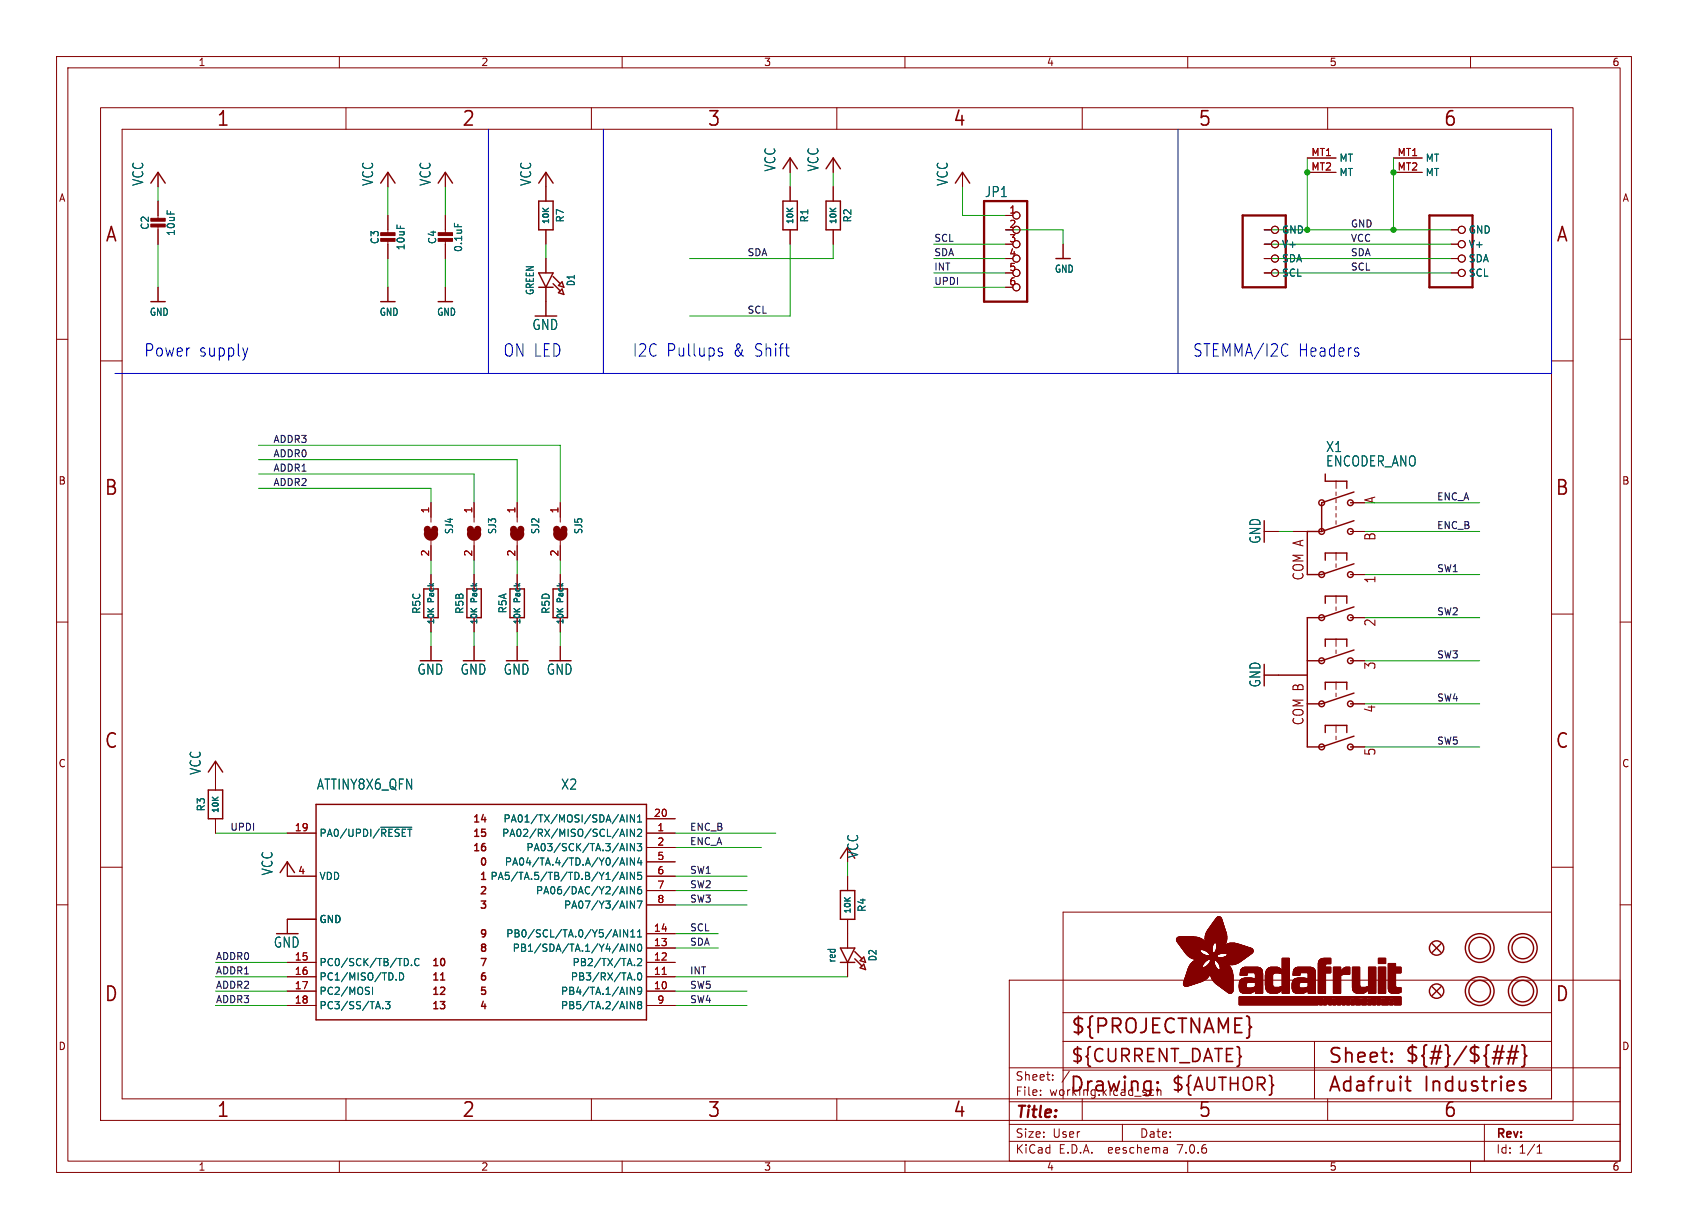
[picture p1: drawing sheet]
<svg xmlns="http://www.w3.org/2000/svg" width="298mm" height="217mm" viewBox="0 0 298 217" stroke-linecap="round" stroke-linejoin="round" font-family="sans-serif">
<defs><g id="words">
<g font-size="3.5" fill="#840000">
<text x="38.2" y="22.7">1</text>
<text x="81.6" y="22.7">2</text>
<text x="125" y="22.7">3</text>
<text x="168.4" y="22.7">4</text>
<text x="211.8" y="22.7">5</text>
<text x="255.1" y="22.7">6</text>
<text x="18.5" y="43.1">A</text>
<text x="275" y="43.1">A</text>
<text x="18.3" y="87.9">B</text>
<text x="274.9" y="87.9">B</text>
<text x="18.3" y="132.7">C</text>
<text x="274.9" y="132.7">C</text>
<text x="18.3" y="177.4">D</text>
<text x="274.9" y="177.4">D</text>
<text x="189.2" y="183.2">${PROJECTNAME}</text>
<text x="234.7" y="188.4">Sheet:</text>
<text x="248.3" y="188.3">${#}/${##}</text>
<text x="38.2" y="197.9">1</text>
<text x="81.6" y="197.9">2</text>
<text x="125" y="197.9">3</text>
<text x="168.4" y="197.9">4</text>
<text x="189" y="193.5">Drawing:</text>
<text x="211.8" y="197.9">5</text>
<text x="234.7" y="193.5">Adafruit</text>
<text x="251.8" y="193.5">Industries</text>
<text x="255.1" y="197.9">6</text>
</g>
<g font-size="3.2" fill="#840000">
<text x="189.2" y="188.2">${CURRENT_DATE}</text>
<text x="207" y="193.3">${AUTHOR}</text>
</g>
<g font-size="3" fill="#0000c2">
<text x="25.4" y="63.3">Power</text>
<text x="35.1" y="63.3">supply</text>
<text x="88.9" y="63.3">ON LED</text>
<text x="111.8" y="63.3">I2C Pullups</text>
<text x="129.6" y="63.3">&amp; Shift</text>
<text x="210.8" y="63.3">STEMMA/I2C</text>
<text x="229.5" y="63.3">Headers</text>
</g>
<text font-size="2.8" fill="#840000" x="179.4" y="198.2">Title:</text>
<g font-size="2.5" fill="#006464">
<text x="25.5" y="33" transform="rotate(-90 25.5 33)">VCC</text>
<text x="66.2" y="33" transform="rotate(-90 66.2 33)">VCC</text>
<text x="76.3" y="33" transform="rotate(-90 76.3 33)">VCC</text>
<text x="94.1" y="33" transform="rotate(-90 94.1 33)">VCC</text>
<text x="137.3" y="30.4" transform="rotate(-90 137.3 30.4)">VCC</text>
<text x="144.9" y="30.4" transform="rotate(-90 144.9 30.4)">VCC</text>
<text x="167.8" y="33" transform="rotate(-90 167.8 33)">VCC</text>
<text x="174" y="35.1">JP1</text>
<text x="94" y="58.6">GND</text>
<text x="234.4" y="80.2">X1</text>
<text x="234.4" y="82.7">ENCODER_ANO</text>
<text x="223.1" y="96.3" transform="rotate(-90 223.1 96.3)">GND</text>
<text x="73.7" y="119.5">GND</text>
<text x="81.3" y="119.5">GND</text>
<text x="89" y="119.5">GND</text>
<text x="96.6" y="119.5">GND</text>
<text x="223.1" y="121.7" transform="rotate(-90 223.1 121.7)">GND</text>
<text x="35.7" y="137.1" transform="rotate(-90 35.7 137.1)">VCC</text>
<text x="55.9" y="139.8">ATTINY8X6_QFN</text>
<text x="99.1" y="139.8">X2</text>
<text x="48.4" y="154.9" transform="rotate(-90 48.4 154.9)">VCC</text>
<text x="48.3" y="167.8">GND</text>
</g>
<g font-size="2.5" fill="#840000">
<text x="243.4" y="89.2" transform="rotate(-90 243.4 89.2)">A</text>
<text x="243.4" y="95.8" transform="rotate(-90 243.4 95.8)">B</text>
<text x="230.7" y="102.8" transform="rotate(-90 230.7 102.8)">COM A</text>
<text x="243.4" y="103.3" transform="rotate(-90 243.4 103.3)">1</text>
<text x="243.4" y="110.9" transform="rotate(-90 243.4 110.9)">2</text>
<text x="243.4" y="118.5" transform="rotate(-90 243.4 118.5)">3</text>
<text x="230.7" y="128.4" transform="rotate(-90 230.7 128.4)">COM B</text>
<text x="243.4" y="126.2" transform="rotate(-90 243.4 126.2)">4</text>
<text x="243.4" y="133.8" transform="rotate(-90 243.4 133.8)">5</text>
<text x="152" y="151.8" transform="rotate(-90 152 151.8)">VCC</text>
</g>
<g font-size="2.1" fill="#840000">
<text x="179.4" y="191.3">Sheet:</text>
<text x="179.4" y="194">File:</text>
<text x="185.5" y="194">working.kicad_sch</text>
<text x="179.4" y="201.4">Size:</text>
<text x="186.1" y="201.4">User</text>
<text x="201.4" y="201.4">Date:</text>
<text x="264.4" y="201.6">Rev:</text>
<text x="179.4" y="204.2">KiCad</text>
<text x="187.2" y="204.2">E.D.A.</text>
<text x="196.1" y="204.2">eeschema</text>
<text x="208.4" y="204.2">7.0.6</text>
<text x="264.4" y="204.2">Id:</text>
<text x="268.5" y="204.2">1/1</text>
</g>
<g font-size="1.8" fill="#840000">
<text x="35" y="11.9">1</text>
<text x="85" y="11.9">2</text>
<text x="135" y="11.9">3</text>
<text x="185" y="11.9">4</text>
<text x="235" y="11.9">5</text>
<text x="285" y="11.9">6</text>
<text x="10.3" y="35.9">A</text>
<text x="286.8" y="35.9">A</text>
<text x="10.3" y="85.9">B</text>
<text x="286.7" y="85.9">B</text>
<text x="10.3" y="135.9">C</text>
<text x="286.7" y="135.9">C</text>
<text x="83.4" y="145.8">14</text>
<text x="83.4" y="148.3">15</text>
<text x="83.4" y="150.9">16</text>
<text x="84.6" y="153.4">0</text>
<text x="84.6" y="158.5">2</text>
<text x="84.6" y="161">3</text>
<text x="84.6" y="166.1">9</text>
<text x="76.2" y="171.2">10</text>
<text x="76.2" y="173.7">11</text>
<text x="84.6" y="173.7">6</text>
<text x="84.6" y="171.2">7</text>
<text x="84.6" y="168.7">8</text>
<text x="76.2" y="176.3">12</text>
<text x="76.2" y="178.8">13</text>
<text x="84.6" y="178.8">4</text>
<text x="84.6" y="176.3">5</text>
<text x="10.3" y="185.9">D</text>
<text x="286.7" y="185.9">D</text>
<text x="35" y="207.2">1</text>
<text x="85" y="207.2">2</text>
<text x="135" y="207.2">3</text>
<text x="185" y="207.2">4</text>
<text x="235" y="207.2">5</text>
<text x="285" y="207.2">6</text>
</g>
<g font-size="1.8" fill="#a90000">
<text x="231.8" y="27.7">MT1</text>
<text x="247" y="27.7">MT1</text>
<text x="231.8" y="30.2">MT2</text>
<text x="247" y="30.2">MT2</text>
<text x="178.4" y="37.8">1</text>
<text x="178.4" y="40.4">2</text>
<text x="178.4" y="42.9">3</text>
<text x="178.4" y="45.5">4</text>
<text x="178.4" y="48">5</text>
<text x="178.4" y="50.5">6</text>
<text x="75.9" y="90.9" transform="rotate(-90 75.9 90.9)">1</text>
<text x="83.6" y="90.9" transform="rotate(-90 83.6 90.9)">1</text>
<text x="91.2" y="90.9" transform="rotate(-90 91.2 90.9)">1</text>
<text x="98.8" y="90.9" transform="rotate(-90 98.8 90.9)">1</text>
<text x="75.9" y="98.5" transform="rotate(-90 75.9 98.5)">2</text>
<text x="83.6" y="98.5" transform="rotate(-90 83.6 98.5)">2</text>
<text x="91.2" y="98.5" transform="rotate(-90 91.2 98.5)">2</text>
<text x="98.8" y="98.5" transform="rotate(-90 98.8 98.5)">2</text>
<text x="52" y="147.1">19</text>
<text x="115.5" y="144.5">20</text>
<text x="116.1" y="147.1">1</text>
<text x="116.1" y="149.6">2</text>
<text x="52.6" y="154.7">4</text>
<text x="116.1" y="152.1">5</text>
<text x="116.1" y="154.7">6</text>
<text x="116.1" y="157.2">7</text>
<text x="116.1" y="159.8">8</text>
<text x="115.5" y="167.4">13</text>
<text x="115.5" y="164.8">14</text>
<text x="52" y="169.9">15</text>
<text x="52" y="172.5">16</text>
<text x="115.5" y="172.5">11</text>
<text x="115.5" y="169.9">12</text>
<text x="52" y="175">17</text>
<text x="52" y="177.5">18</text>
<text x="115.5" y="175">10</text>
<text x="116.1" y="177.5">9</text>
</g>
<g font-size="1.8" fill="#006464">
<text x="236.7" y="28.8">MT</text>
<text x="252" y="28.8">MT</text>
<text x="236.7" y="31.3">MT</text>
<text x="252" y="31.3">MT</text>
<text x="26.5" y="40.7" transform="rotate(-90 26.5 40.7)">C2</text>
<text x="31.1" y="41.8" transform="rotate(-90 31.1 41.8)">10uF</text>
<text x="99.9" y="39.4" transform="rotate(-90 99.9 39.4)">R7</text>
<text x="143.1" y="39.4" transform="rotate(-90 143.1 39.4)">R1</text>
<text x="150.7" y="39.4" transform="rotate(-90 150.7 39.4)">R2</text>
<text x="226.6" y="41.5">GND</text>
<text x="259.6" y="41.5">GND</text>
<text x="67.2" y="43.3" transform="rotate(-90 67.2 43.3)">C3</text>
<text x="71.7" y="44.4" transform="rotate(-90 71.7 44.4)">10uF</text>
<text x="77.3" y="43.3" transform="rotate(-90 77.3 43.3)">C4</text>
<text x="81.9" y="44.7" transform="rotate(-90 81.9 44.7)">0.1uF</text>
<text x="226.6" y="44">V+</text>
<text x="226.6" y="46.6">SDA</text>
<text x="259.6" y="44">V+</text>
<text x="259.6" y="46.6">SDA</text>
<text x="94.6" y="52.3" transform="rotate(-90 94.6 52.3)">GREEN</text>
<text x="101.8" y="50.7" transform="rotate(-90 101.8 50.7)">D1</text>
<text x="186.4" y="48.4">GND</text>
<text x="226.6" y="49.1">SCL</text>
<text x="259.6" y="49.1">SCL</text>
<text x="26.4" y="56">GND</text>
<text x="67" y="56">GND</text>
<text x="77.2" y="56">GND</text>
<text x="80.3" y="94.5" transform="rotate(-90 80.3 94.5)">SJ4</text>
<text x="87.9" y="94.5" transform="rotate(-90 87.9 94.5)">SJ3</text>
<text x="95.5" y="94.5" transform="rotate(-90 95.5 94.5)">SJ2</text>
<text x="103.2" y="94.5" transform="rotate(-90 103.2 94.5)">SJ5</text>
<text x="74.5" y="108.7" transform="rotate(-90 74.5 108.7)">R5C</text>
<text x="82.1" y="108.7" transform="rotate(-90 82.1 108.7)">R5B</text>
<text x="89.8" y="108.6" transform="rotate(-90 89.8 108.6)">R5A</text>
<text x="97.4" y="108.7" transform="rotate(-90 97.4 108.7)">R5D</text>
<text x="36.4" y="143.6" transform="rotate(-90 36.4 143.6)">R3</text>
<text x="56.4" y="148.2">PA0/UPDI/~{RESET}</text>
<text x="88.7" y="148.2">PA02/RX/MISO/SCL/AIN2</text>
<text x="88.9" y="145.6">PA01/TX/MOSI/SDA/AIN1</text>
<text x="56.4" y="155.8">VDD</text>
<text x="86.6" y="155.8">PA5/TA.5/TB/TD.B/Y1/AIN5</text>
<text x="89.2" y="153.3">PA04/TA.4/TD.A/Y0/AIN4</text>
<text x="93" y="150.7">PA03/SCK/TA.3/AIN3</text>
<text x="94.7" y="158.3">PA06/DAC/Y2/AIN6</text>
<text x="99.6" y="160.9">PA07/Y3/AIN7</text>
<text x="153.3" y="161.4" transform="rotate(-90 153.3 161.4)">R4</text>
<text x="56.4" y="163.4">GND</text>
<text x="89.4" y="166">PB0/SCL/TA.0/Y5/AIN11</text>
<text x="56.4" y="171">PC0/SCK/TB/TD.C</text>
<text x="56.4" y="173.6">PC1/MISO/TD.D</text>
<text x="90.5" y="168.5">PB1/SDA/TA.1/Y4/AIN0</text>
<text x="100.8" y="173.6">PB3/RX/TA.0</text>
<text x="101.1" y="171">PB2/TX/TA.2</text>
<text x="147.9" y="170.3" transform="rotate(-90 147.9 170.3)">red</text>
<text x="155.2" y="170.1" transform="rotate(-90 155.2 170.1)">D2</text>
<text x="56.4" y="176.1">PC2/MOSI</text>
<text x="56.4" y="178.7">PC3/SS/TA.3</text>
<text x="99.1" y="176.1">PB4/TA.1/AIN9</text>
<text x="99.1" y="178.7">PB5/TA.2/AIN8</text>
</g>
<g font-size="1.7" fill="#0f0f0f">
<text x="238.8" y="40.3">GND</text>
<text x="132.1" y="45.4">SDA</text>
<text x="165.1" y="47.9">INT</text>
<text x="165.1" y="42.8">SCL</text>
<text x="165.1" y="45.4">SDA</text>
<text x="238.8" y="47.9">SCL</text>
<text x="238.8" y="45.4">SDA</text>
<text x="238.8" y="42.8">VCC</text>
<text x="165.1" y="50.5">UPDI</text>
<text x="132.1" y="55.5">SCL</text>
<text x="48.3" y="80.9">ADDR0</text>
<text x="48.3" y="78.4">ADDR3</text>
<text x="48.3" y="83.5">ADDR1</text>
<text x="48.3" y="86">ADDR2</text>
<text x="254" y="88.6">ENC_A</text>
<text x="254" y="93.6">ENC_B</text>
<text x="254" y="101.3">SW1</text>
<text x="254" y="108.9">SW2</text>
<text x="254" y="116.5">SW3</text>
<text x="254" y="124.1">SW4</text>
<text x="254" y="131.7">SW5</text>
<text x="40.6" y="147">UPDI</text>
<text x="121.9" y="147">ENC_B</text>
<text x="121.9" y="149.5">ENC_A</text>
<text x="121.9" y="154.6">SW1</text>
<text x="121.9" y="157.1">SW2</text>
<text x="121.9" y="159.7">SW3</text>
<text x="121.9" y="164.8">SCL</text>
<text x="121.9" y="167.3">SDA</text>
<text x="38.1" y="172.4">ADDR1</text>
<text x="38.1" y="169.8">ADDR0</text>
<text x="121.9" y="172.4">INT</text>
<text x="38.1" y="174.9">ADDR2</text>
<text x="38.1" y="177.5">ADDR3</text>
<text x="121.9" y="174.9">SW5</text>
<text x="121.9" y="177.5">SW4</text>
</g>
<g font-size="1.4" fill="#006464">
<text x="97.3" y="39.8" transform="rotate(-90 97.3 39.8)">10K</text>
<text x="140.5" y="39.8" transform="rotate(-90 140.5 39.8)">10K</text>
<text x="148.1" y="39.8" transform="rotate(-90 148.1 39.8)">10K</text>
<text x="77" y="106.4" transform="rotate(-90 77 106.4)">Pack</text>
<text x="84.6" y="106.4" transform="rotate(-90 84.6 106.4)">Pack</text>
<text x="92.3" y="106.4" transform="rotate(-90 92.3 106.4)">Pack</text>
<text x="99.9" y="106.4" transform="rotate(-90 99.9 106.4)">Pack</text>
<text x="77" y="110.6" transform="rotate(-90 77 110.6)">10K</text>
<text x="84.6" y="110.6" transform="rotate(-90 84.6 110.6)">10K</text>
<text x="92.3" y="110.6" transform="rotate(-90 92.3 110.6)">10K</text>
<text x="99.9" y="110.6" transform="rotate(-90 99.9 110.6)">10K</text>
<text x="38.9" y="143.9" transform="rotate(-90 38.9 143.9)">10K</text>
<text x="150.7" y="161.7" transform="rotate(-90 150.7 161.7)">10K</text>
</g>
</g></defs>
<g fill="none" stroke="#840000" stroke-width=".18">
<path d="M10 10h278.5v197.3h-278.5zM12 12h274.5v193.3h-274.5zM17.8 19h260.3v179.1h-260.3zM60 10v2M61.2 19v3.9M104.6 19v3.9M110 10v2M148 19v3.9M160 10v2M191.3 19v3.9M210 10v2M234.7 19v3.9"/>
<path d="M260 10v2M21.6 22.9h252.7v171.4h-252.7zM27.9 30.5v2.5M27.9 35.6v3.3M27.9 39.9v3.3M68.6 30.5v2.5M68.6 38.1v3.3M78.7 30.5v2.5M78.7 38.1v3.3M96.5 30.5v5.1M139.7 27.9v2.6M139.7 33v2.6"/>
<path d="M147.3 27.9v2.6M147.3 33v2.6M170.2 30.5v2.5M177.8 38.1h1.3M231.1 27.9h5.1M231.1 30.5h5.1M246.4 27.9h5.1M246.4 30.5h5.1M10 60h2M27.9 50.8v2.5M68.6 42.4v3.3M68.6 50.8v2.5"/>
<path d="M78.7 42.4v3.3M78.7 50.8v2.5M96.5 40.6v2.6M96.5 45.7v2.6M96.5 50.8v5.1M139.7 40.6v2.6M147.3 40.6v2.6M177.8 43.2h1.3M177.8 48.3h1.3M177.8 50.8h1.3M188 43.2v2.5M223.5 40.6h1.3"/>
<path d="M223.5 43.2h1.3M223.5 45.7h1.3M223.5 48.3h1.3M256.5 40.6h1.3M256.5 43.2h1.3M256.5 45.7h1.3M256.5 48.3h1.3M286.5 60h2M17.8 63.8h3.8M274.3 63.8h3.8M76.2 88.9v3.4M76.2 95.6v3.5"/>
<path d="M83.8 88.9v3.4M83.8 95.6v3.5M91.4 88.9v3.4M91.4 95.6v3.5M99.1 88.9v3.4M99.1 95.6v3.5M223.5 94h2.6M228.6 94h2.5M236.2 85.1v1.3M236.2 87v.6M236.2 88.3v.6M236.2 89.5v.7"/>
<path d="M236.2 90.8v.6M236.2 92.1v.6M236.2 97.8v1.3M236.2 99.7v.6M238.8 88.9h2.5M238.8 94h2.5M10 110h2M17.8 108.6h3.8M76.2 101.6v2.5M76.2 109.2v2.6M76.2 114.3v2.5M83.8 101.6v2.5"/>
<path d="M83.8 109.2v2.6M83.8 114.3v2.5M91.4 101.6v2.5M91.4 109.2v2.6M91.4 114.3v2.5M99.1 101.6v2.5M99.1 109.2v2.6M99.1 114.3v2.5M223.5 119.4h7.6M236.2 105.4v1.3M236.2 107.3v.6M236.2 113v1.3"/>
<path d="M236.2 114.9v.7M238.8 101.6h2.5M238.8 109.2h2.5M238.8 116.8h2.5M274.3 108.6h3.8M286.5 110h2M38.1 134.6v5.1M236.2 120.6v1.3M236.2 122.6v.6M236.2 128.3v1.2M236.2 130.2v.6M238.8 124.5h2.5"/>
<path d="M238.8 132.1h2.5M10 160h2M17.8 153.4h3.8M38.1 144.8v2.5M50.8 152.4v2.5h5.1M50.8 147.3h5.1M114.3 147.3h5.1M114.3 149.9h5.1M114.3 144.8h5.1M114.3 154.9h5.1M114.3 152.4h5.1M114.3 157.5h5.1"/>
<path d="M149.9 154.9v2.6M274.3 153.4h3.8M286.5 160h2M50.8 175.3h5.1M50.8 172.7h5.1M50.8 170.2h5.1M50.8 177.8h5.1M55.9 162.6h-5.1v2.5M114.3 160h5.1M114.3 175.3h5.1M114.3 172.7h5.1M114.3 170.2h5.1"/>
<path d="M114.3 167.6h5.1M114.3 165.1h5.1M114.3 177.8h5.1M149.9 162.6v5M149.9 170.2v2.5M178.4 173.3h108.1v32h-108.1zM188 179.1h86.3M274.3 161.3h-86.3v33M61.2 194.3v3.8M104.6 194.3v3.8M148 194.3v3.8M178.4 198.8h108.1"/>
<path d="M178.4 194.8h108.1M178.4 188.8h108.1M184 193.6v.1M184 192.8v.1M186.1 190.9v.1M186.1 190.1v.1M188 184.1h86.3M188 189.2h86.3M189.1 189.4l-1.3 2M191.3 194.3v3.8M198.4 198.8v3M203.8 192.7l.2 .1"/>
<path d="M204 193.6l-.2 .1M204.6 192.2v1.5M204.6 192.9l.2-.2 .4 .1 .1 .9M232.4 184.1v10.2M234.7 194.3v3.8M262.5 198.8v6.5M60 205.3v2M110 205.3v2M160 205.3v2M178.4 201.8h108.1M206.3 203l.1 .9M206.4 203.8l-.1 .1"/>
<path d="M206.4 203.3h-.1M210 205.3v2M260 205.3v2M271.8 203.9h.8M271.8 202.8l.4-.4v1.5"/>
<circle cx="179.7" cy="38.1" r=".63"/>
<circle cx="179.7" cy="50.8" r=".63"/>
<circle cx="179.7" cy="40.6" r=".63"/>
<circle cx="179.7" cy="48.3" r=".63"/>
<circle cx="179.7" cy="45.7" r=".63"/>
<circle cx="179.7" cy="43.2" r=".63"/>
<circle cx="225.4" cy="48.3" r=".63"/>
<circle cx="225.4" cy="43.2" r=".63"/>
<circle cx="225.4" cy="45.7" r=".63"/>
<circle cx="225.4" cy="40.6" r=".63"/>
<circle cx="258.4" cy="40.6" r=".63"/>
<circle cx="258.4" cy="45.7" r=".63"/>
<circle cx="258.4" cy="43.2" r=".63"/>
<circle cx="258.4" cy="48.3" r=".63"/>
</g>
<g fill="none" stroke="#840000" stroke-width=".25">
<path d="M26.7 32.4l1.2-1.9 1.3 1.9M67.3 32.4l1.3-1.9 1.2 1.9M77.5 32.4l1.2-1.9 1.3 1.9M95.2 35.6h2.6v5h-2.6zM95.2 32.4l1.3-1.9 1.3 1.9M138.4 35.6h2.6v5h-2.6zM138.4 29.8l1.3-1.9 1.3 1.9M146 29.8l1.3-1.9 1.3 1.9M146 35.6h2.6v5h-2.6zM168.9 32.4l1.3-1.9 1.2 1.9M26.7 53.3h2.5M67.3 53.3h2.5"/>
<path d="M77.5 53.3h2.5M95.2 48.3h2.6l-1.3 2.5zM95.2 50.8h2.6M97.8 48.9l1.3 1.3M97.8 50.2l1.3 1.2M98.7 50.5l.7-.7 .3 1zM98.7 51.8l.7-.7 .3 1zM186.7 45.7h2.5M233.7 94h-2.6v7.6h2.6l5.7-1.9M234.3 83.8v1.3h3.8v1.3M234.3 99.1v-1.3h3.8v1.3M239.4 87l-5.7 1.9v5.1"/>
<path d="M239.4 92.1l-5.7 1.9M74.9 104.1h2.6v5.1h-2.6zM82.5 104.1h2.6v5.1h-2.6zM90.2 104.1h2.5v5.1h-2.5zM97.8 104.1h2.5v5.1h-2.5zM234.3 106.7v-1.3h3.8v1.3M234.3 114.3v-1.3h3.8v1.3M239.4 107.3l-5.7 1.9h-2.6v22.9h2.6l5.7-1.9M239.4 114.9l-5.7 1.9h-2.6M36.8 139.7h2.6v5.1h-2.6zM36.8 136.5l1.3-1.9 1.3 1.9M234.3 121.9v-1.3h3.8v1.3"/>
<path d="M234.3 129.5v-1.2h3.8v1.2M239.4 122.6l-5.7 1.9h-2.6M49.5 154.3l1.3-1.9 1.3 1.9M55.9 142.2h58.4v38.1h-58.4zM85.1 155.5h.8M85.1 154.6l.4-.4v1.3M148.6 157.5h2.5v5.1h-2.5zM149.9 149.9l-1.3 1.9M77.9 173.3h.7M148.6 167.6h2.5l-1.2 2.6zM148.6 170.2h2.5M151.1 168.3l1.3 1.2"/>
<path d="M151.1 169.5l1.3 1.3M152.1 169.9l.6-.7 .3 1zM152.1 171.1l.6-.6 .3 .9zM253.2 174.5l1.6 1.5M253.2 166.9l1.6 1.5M254.8 174.5l-1.6 1.5M254.8 166.9l-1.6 1.5"/>
<circle cx="233.7" cy="94" r=".51"/>
<circle cx="233.7" cy="88.9" r=".51"/>
<circle cx="238.8" cy="94" r=".51"/>
<circle cx="238.8" cy="88.9" r=".51"/>
<circle cx="233.7" cy="101.6" r=".51"/>
<circle cx="233.7" cy="116.8" r=".51"/>
<circle cx="233.7" cy="109.2" r=".51"/>
<circle cx="238.8" cy="109.2" r=".51"/>
<circle cx="238.8" cy="101.6" r=".51"/>
<circle cx="238.8" cy="116.8" r=".51"/>
<circle cx="233.7" cy="124.5" r=".51"/>
<circle cx="233.7" cy="132.1" r=".51"/>
<circle cx="238.8" cy="132.1" r=".51"/>
<circle cx="238.8" cy="124.5" r=".51"/>
<circle cx="254" cy="167.6" r="1.27"/>
<circle cx="254" cy="175.3" r="1.27"/>
<circle cx="261.6" cy="175.3" r="2.54"/>
<circle cx="261.6" cy="167.6" r="2.54"/>
<circle cx="261.6" cy="175.3" r="1.9"/>
<circle cx="261.6" cy="167.6" r="1.9"/>
<circle cx="269.2" cy="175.3" r="2.54"/>
<circle cx="269.2" cy="167.6" r="2.54"/>
<circle cx="269.2" cy="175.3" r="1.9"/>
<circle cx="269.2" cy="167.6" r="1.9"/>
</g>
<path d="M174 35.6h7.6v17.7h-7.6zM219.7 38.1h7.6v12.7h-7.6zM252.7 38.1h7.6v12.7h-7.6z" fill="none" stroke="#840000" stroke-width=".41"/>
<path d="M75.6 93.6a.64 .64 0 0 0 .6 .6 .64 .64 0 0 0 .6-.6M75.6 94.4a.64 .64 0 0 0 .6 .6 .64 .64 0 0 0 .6-.6M83.2 93.6a.64 .64 0 0 0 .6 .6 .64 .64 0 0 0 .7-.6M83.2 94.4a.64 .64 0 0 0 .6 .6 .64 .64 0 0 0 .7-.6M90.8 93.6a.64 .64 0 0 0 .6 .6 .64 .64 0 0 0 .7-.6M90.8 94.4a.64 .64 0 0 0 .6 .6 .64 .64 0 0 0 .7-.6M98.4 93.6a.64 .64 0 0 0 .7 .6 .64 .64 0 0 0 .6-.6M98.4 94.4a.64 .64 0 0 0 .7 .6 .64 .64 0 0 0 .6-.6" fill="none" stroke="#840000" stroke-width="1.3"/>
<g fill="#840000" stroke="#840000" stroke-width=".18">
<path d="M26.7 39.6h2.5v.5h-2.5z"/>
<path d="M26.7 38.6h2.5v.5h-2.5z"/>
<path d="M77.5 42.2h2.5v.5h-2.5z"/>
<path d="M77.5 41.1h2.5v.6h-2.5z"/>
<path d="M67.3 42.2h2.5v.5h-2.5z"/>
<path d="M67.3 41.1h2.5v.6h-2.5z"/>
<path d="M208 166.3h4.8z"/>
<path d="M208 166.2l4.8 .1z"/>
<path d="M208 166.2h4.8z"/>
<path d="M208 166.2h4.7z"/>
<path d="M208 166.1l4.7 .1z"/>
<path d="M208 166.1h4.6z"/>
<path d="M208 166l4.5 .1z"/>
<path d="M208 166h4.5z"/>
<path d="M208 166.4h4.9z"/>
<path d="M208 166.3l4.9 .1z"/>
<path d="M208 166h4.4z"/>
<path d="M208 165.9l4.4 .1z"/>
<path d="M208.1 166.4l4.9 .1z"/>
<path d="M208.1 165.9h4.2z"/>
<path d="M208.1 166.5h4.9z"/>
<path d="M208.1 165.9h4.1z"/>
<path d="M208.1 165.8l4 .1z"/>
<path d="M208.1 166.6h5z"/>
<path d="M208.1 166.5l4.9 .1z"/>
<path d="M208.1 165.8h3.9z"/>
<path d="M208.2 166.6h4.9z"/>
<path d="M208.2 165.8h3.6z"/>
<path d="M208.2 166.6l4.9 .1z"/>
<path d="M208.2 165.7l3.5 .1z"/>
<path d="M208.2 166.7h5z"/>
<path d="M208.2 166.7h4.9z"/>
<path d="M208.3 166.7l4.9 .1z"/>
<path d="M208.3 165.7h3.3z"/>
<path d="M208.3 166.8h6.3z"/>
<path d="M208.3 166.8h4.9z"/>
<path d="M208.3 166.8l6.3 .1z"/>
<path d="M208.4 166.9h6.2z"/>
<path d="M208.4 167h6.1z"/>
<path d="M208.4 166.9l6.1 .1z"/>
<path d="M208.4 165.7h2.8z"/>
<path d="M208.5 167h6z"/>
<path d="M208.5 167l6 .1z"/>
<path d="M208.6 167.1h5.9z"/>
<path d="M208.6 167.1l5.8 .1z"/>
<path d="M208.6 167.2h5.8z"/>
<path d="M208.7 167.2l5.7 .1z"/>
<path d="M208.7 167.3h5.7z"/>
<path d="M208.7 167.3l5.7 .1z"/>
<path d="M208.8 167.4h5.6z"/>
<path d="M208.8 167.5h5.5z"/>
<path d="M208.8 167.4l5.5 .1z"/>
<path d="M208.9 167.5l5.4 .1z"/>
<path d="M208.9 167.6h5.4z"/>
<path d="M208.9 167.6l5.4 .1z"/>
<path d="M209 167.7h5.3z"/>
<path d="M209 167.7l5.3 .1z"/>
<path d="M209 167.8h5.3z"/>
<path d="M209.1 167.8h5.2z"/>
<path d="M209.1 167.8l5.2 .1z"/>
<path d="M209.1 167.9h5.2z"/>
<path d="M209.2 167.9l3.1 .1z"/>
<path d="M209.2 168h3z"/>
<path d="M209.2 174.1h1.8z"/>
<path d="M209.2 174l1.8 .1z"/>
<path d="M209.2 174h2z"/>
<path d="M209.2 174h2.1z"/>
<path d="M209.2 173.9l2.1 .1z"/>
<path d="M209.2 173.9h2.3z"/>
<path d="M209.2 173.9h2.4z"/>
<path d="M209.2 173.8l2.4 .1z"/>
<path d="M209.2 173.8h2.6z"/>
<path d="M209.2 168l3 .1z"/>
<path d="M209.3 174.1l1.4 .1z"/>
<path d="M209.3 174.1h1.5z"/>
<path d="M209.3 173.8h2.6z"/>
<path d="M209.3 173.7l2.6 .1z"/>
<path d="M209.3 173.7h2.8z"/>
<path d="M209.3 168.1h2.9z"/>
<path d="M209.3 174.2h1.2z"/>
<path d="M209.3 174.2h1.3z"/>
<path d="M209.3 173.7h2.9z"/>
<path d="M209.3 173.6l3 .1z"/>
<path d="M209.3 173.6h3.1z"/>
<path d="M209.3 173.6h3.2z"/>
<path d="M209.3 168.1l2.9 .1z"/>
<path d="M209.3 174.2l1.1 .1z"/>
<path d="M209.3 173.5l3.3 .1z"/>
<path d="M209.3 173.5h3.3z"/>
<path d="M209.3 173.4l3.4 .1z"/>
<path d="M209.3 173.4h3.5z"/>
<path d="M209.3 168.2h2.9z"/>
<path d="M209.4 174.3h.9z"/>
<path d="M209.4 173.4h3.4z"/>
<path d="M209.4 174.3h.8z"/>
<path d="M209.4 173.3l3.5 .1z"/>
<path d="M209.4 173.3h3.5z"/>
<path d="M209.4 173.3h3.6z"/>
<path d="M209.4 173.2l3.7 .1z"/>
<path d="M209.4 168.3h2.8z"/>
<path d="M209.4 168.2l2.8 .1z"/>
<path d="M209.4 174.3l.7 .1z"/>
<path d="M209.4 173.2h3.7z"/>
<path d="M209.4 173.2h3.8z"/>
<path d="M209.4 173.1l3.8 .1z"/>
<path d="M209.4 173.1h3.9z"/>
<path d="M209.5 173.1h3.8z"/>
<path d="M209.5 173l3.8 .1z"/>
<path d="M209.5 168.3l2.8 .1z"/>
<path d="M209.5 174.4h.5z"/>
<path d="M209.5 173h3.9z"/>
<path d="M209.5 172.9l4 .1z"/>
<path d="M209.5 168.4h2.8z"/>
<path d="M209.5 172.9h4z"/>
<path d="M209.5 172.8l4.1 .1z"/>
<path d="M209.5 172.8h4.1z"/>
<path d="M209.5 168.4l2.9 .1z"/>
<path d="M209.6 172.8h4z"/>
<path d="M209.6 172.7l4 .1z"/>
<path d="M209.6 168.5h2.8z"/>
<path d="M209.6 174.4h.3z"/>
<path d="M209.6 172.7h4.1z"/>
<path d="M209.6 172.6l4.1 .1z"/>
<path d="M209.6 168.5l2.9 .1z"/>
<path d="M209.6 172.6h4.1z"/>
<path d="M209.6 172.6h4.2z"/>
<path d="M209.6 172.5l4.2 .1z"/>
<path d="M209.6 172.5h4.2z"/>
<path d="M209.6 168.6h3z"/>
<path d="M209.6 168.6h2.9z"/>
<path d="M209.7 172.5h4.1z"/>
<path d="M209.7 172.4l4.1 .1z"/>
<path d="M209.7 172.4h4.2z"/>
<path d="M209.7 172.3l4.2 .1z"/>
<path d="M209.7 168.6l2.9 .1z"/>
<path d="M209.8 172.3h4.1z"/>
<path d="M209.8 172.2l4.1 .1z"/>
<path d="M209.8 172.2h4.1z"/>
<path d="M209.8 168.7l2.9 .1z"/>
<path d="M209.8 168.7h2.9z"/>
<path d="M209.8 172.1l4.2 .1z"/>
<path d="M209.8 172.1h4.2z"/>
<path d="M209.8 168.8h3z"/>
<path d="M209.8 172l4.2 .1z"/>
<path d="M209.8 172h4.2z"/>
<path d="M209.8 168.8h3.1z"/>
<path d="M209.9 171.9l4.1 .1z"/>
<path d="M209.9 171.9h4.1z"/>
<path d="M209.9 168.8l3 .1z"/>
<path d="M209.9 171.8l4.1 .1z"/>
<path d="M209.9 171.8h4.1z"/>
<path d="M209.9 168.9h3.1z"/>
<path d="M209.9 171.8h8z"/>
<path d="M209.9 171.7l8 .1z"/>
<path d="M209.9 171.7h7.9z"/>
<path d="M209.9 168.9h3.2z"/>
<path d="M210 171.6l7.8 .1z"/>
<path d="M210 171.6h7.8z"/>
<path d="M210 168.9l3.2 .1z"/>
<path d="M210 171.5l7.8 .1z"/>
<path d="M210 171.5h5.5z"/>
<path d="M210 169h3.3z"/>
<path d="M210 171.5h5.4z"/>
<path d="M210 171.4l5.4 .1z"/>
<path d="M210 171.4h5.3z"/>
<path d="M210 169h5.2z"/>
<path d="M210.1 171.3l5.1 .1z"/>
<path d="M210.1 171.3h5.1z"/>
<path d="M210.1 169l5.1 .1z"/>
<path d="M210.1 171.2l5 .1z"/>
<path d="M210.1 171.2h5z"/>
<path d="M210.1 171.1l5 .1z"/>
<path d="M210.1 171.1h4.9z"/>
<path d="M210.1 169.1h5z"/>
<path d="M210.2 171l2.5 .1z"/>
<path d="M210.2 171h2.5z"/>
<path d="M210.2 169.1h5z"/>
<path d="M210.2 171h2.4z"/>
<path d="M210.2 169.1l5 .1z"/>
<path d="M210.2 170.9l2.4 .1z"/>
<path d="M210.2 170.9h2.4z"/>
<path d="M210.2 169.2h5z"/>
<path d="M210.3 170.8l2.3 .1z"/>
<path d="M210.3 170.8h2.3z"/>
<path d="M210.3 169.2h4.9z"/>
<path d="M210.3 170.7l2.3 .1z"/>
<path d="M210.3 170.7h2.3z"/>
<path d="M210.3 169.2l5 .1z"/>
<path d="M210.4 170.7h2.2z"/>
<path d="M210.4 170.6l2.3 .1z"/>
<path d="M210.4 170.6h2.3z"/>
<path d="M210.4 169.3h5z"/>
<path d="M210.4 170.5l2.3 .1z"/>
<path d="M210.5 170.5h2.2z"/>
<path d="M210.5 169.3l5.2 .1z"/>
<path d="M210.5 170.4l2.3 .1z"/>
<path d="M210.5 170.4h2.3z"/>
<path d="M210.6 170.4h2.2z"/>
<path d="M210.6 169.4h9.6z"/>
<path d="M210.6 170.3l2.2 .1z"/>
<path d="M210.6 170.3h2.2z"/>
<path d="M210.7 170.3h2.2z"/>
<path d="M210.7 169.4l9.4 .1z"/>
<path d="M210.7 170.2l2.2 .1z"/>
<path d="M210.7 170.2h2.2z"/>
<path d="M210.8 170.2h2.2z"/>
<path d="M210.8 170.1l2.2 .1z"/>
<path d="M210.8 169.5h9.3z"/>
<path d="M210.8 170.1h2.2z"/>
<path d="M210.9 170.1h2.2z"/>
<path d="M211 170l2.1 .1z"/>
<path d="M211 170h2.1z"/>
<path d="M211 169.5l9 .1z"/>
<path d="M211 170h2.2z"/>
<path d="M211.1 169.9l2.2 .1z"/>
<path d="M211.1 169.9h2.2z"/>
<path d="M211.2 169.6h8.7z"/>
<path d="M211.2 169.8l2.1 .1z"/>
<path d="M211.3 169.8h2.1z"/>
<path d="M211.3 169.6h8.6z"/>
<path d="M211.4 169.7l2.1 .1z"/>
<path d="M211.5 169.7h2.1z"/>
<path d="M211.6 169.7h2z"/>
<path d="M211.7 169.6l2 .1z"/>
<path d="M212.7 167.9l1.6 .1z"/>
<path d="M212.8 168h1.5z"/>
<path d="M212.9 168h1.4z"/>
<path d="M212.9 171l2.1 .1z"/>
<path d="M213 171h2z"/>
<path d="M213 168l1.3 .1z"/>
<path d="M213 166h3.9z"/>
<path d="M213 165.9l3.9 .1z"/>
<path d="M213 165.9h3.9z"/>
<path d="M213 165.8l3.9 .1z"/>
<path d="M213.1 171h1.9z"/>
<path d="M213.1 168.1h1.2z"/>
<path d="M213.1 166.3l3.8 .1z"/>
<path d="M213.1 166.3h3.8z"/>
<path d="M213.1 166.2l3.8 .1z"/>
<path d="M213.1 166.2h3.8z"/>
<path d="M213.1 166.1l3.8 .1z"/>
<path d="M213.1 166.1h3.8z"/>
<path d="M213.1 166l3.8 .1z"/>
<path d="M213.1 165.8h3.8z"/>
<path d="M213.1 165.7l3.8 .1z"/>
<path d="M213.1 165.7h3.8z"/>
<path d="M213.1 165.6l3.8 .1z"/>
<path d="M213.1 165.6h3.8z"/>
<path d="M213.1 165.5l3.8 .1z"/>
<path d="M213.1 165.5h3.8z"/>
<path d="M213.1 166.4l3.7 .1z"/>
<path d="M213.1 166.4h3.8z"/>
<path d="M213.1 165.4l3.8 .1z"/>
<path d="M213.1 165.4h3.8z"/>
<path d="M213.1 170.9l1.9 .1z"/>
<path d="M213.1 166.5l3.7 .1z"/>
<path d="M213.1 166.5h3.7z"/>
<path d="M213.1 165.3l3.8 .1z"/>
<path d="M213.1 165.3h3.8z"/>
<path d="M213.2 170.9h1.7z"/>
<path d="M213.2 166.7h1.6z"/>
<path d="M213.2 166.6l3.6 .1z"/>
<path d="M213.2 166.6h3.6z"/>
<path d="M213.2 165.2l3.7 .1z"/>
<path d="M213.2 165.2h3.7z"/>
<path d="M213.2 165.1l3.7 .1z"/>
<path d="M213.2 168.1l1.1 .1z"/>
<path d="M213.2 166.7l1.5 .1z"/>
<path d="M213.2 166.7h1.5z"/>
<path d="M213.2 165.1h3.6z"/>
<path d="M213.2 165l3.6 .1z"/>
<path d="M213.3 170.9h1.6z"/>
<path d="M213.3 166.8h1.3z"/>
<path d="M213.3 165h3.5z"/>
<path d="M213.3 164.9l3.5 .1z"/>
<path d="M213.3 170.8l1.6 .1z"/>
<path d="M213.3 168.2h1z"/>
<path d="M213.3 164.9h3.5z"/>
<path d="M213.3 164.8l3.5 .1z"/>
<path d="M213.4 170.8h1.5z"/>
<path d="M213.4 164.8h3.4z"/>
<path d="M213.4 164.8h3.3z"/>
<path d="M213.4 164.7l3.3 .1z"/>
<path d="M213.4 168.2l1 .1z"/>
<path d="M213.4 164.7h3.3z"/>
<path d="M213.4 164.6l3.3 .1z"/>
<path d="M213.5 170.7l1.4 .1z"/>
<path d="M213.5 170.7h1.3z"/>
<path d="M213.5 168.3h.9z"/>
<path d="M213.5 164.6h3.2z"/>
<path d="M213.5 164.5l3.2 .1z"/>
<path d="M213.5 164.5h3.2z"/>
<path d="M213.5 164.5h3.1z"/>
<path d="M213.6 170.6l1.2 .1z"/>
<path d="M213.6 170.6h1.2z"/>
<path d="M213.6 168.3l.8 .1z"/>
<path d="M213.6 164.4l3 .1z"/>
<path d="M213.6 164.4h3z"/>
<path d="M213.6 168.4h.8z"/>
<path d="M213.6 164.3l3 .1z"/>
<path d="M213.7 170.5l1.1 .1z"/>
<path d="M213.7 170.5h1.1z"/>
<path d="M213.7 168.4l.8 .1z"/>
<path d="M213.7 164.3h2.9z"/>
<path d="M213.7 170.5h1z"/>
<path d="M213.7 168.5h.9z"/>
<path d="M213.7 168.5h.8z"/>
<path d="M213.7 164.2l2.9 .1z"/>
<path d="M213.7 164.2h2.8z"/>
<path d="M213.7 170.4l1 .1z"/>
<path d="M213.8 170.4h.9z"/>
<path d="M213.8 169h1.4z"/>
<path d="M213.8 168.6h2.1z"/>
<path d="M213.8 168.5l2.3 .1z"/>
<path d="M213.8 164.2h2.7z"/>
<path d="M213.8 164.1l2.7 .1z"/>
<path d="M213.8 170.3l.9 .1z"/>
<path d="M213.8 168.9l1.4 .1z"/>
<path d="M213.8 168.6l1.9 .1z"/>
<path d="M213.8 168.6h2z"/>
<path d="M213.8 164.1h2.7z"/>
<path d="M213.8 170.3h.9z"/>
<path d="M213.8 168.9h1.4z"/>
<path d="M213.8 168.7h1.7z"/>
<path d="M213.8 164l2.7 .1z"/>
<path d="M213.9 170.3h.8z"/>
<path d="M213.9 170.2l.8 .1z"/>
<path d="M213.9 168.9h1.4z"/>
<path d="M213.9 168.8l1.4 .1z"/>
<path d="M213.9 168.8h1.4z"/>
<path d="M213.9 168.8h1.5z"/>
<path d="M213.9 168.7l1.6 .1z"/>
<path d="M213.9 164h2.6z"/>
<path d="M213.9 170.2h.8z"/>
<path d="M213.9 169.6l6 .1z"/>
<path d="M213.9 163.9l2.6 .1z"/>
<path d="M213.9 170.1l.8 .1z"/>
<path d="M213.9 163.9h2.5z"/>
<path d="M214 170.1h.7z"/>
<path d="M214 170l.7 .1z"/>
<path d="M214 169.7h5.8z"/>
<path d="M214 163.8l2.4 .1z"/>
<path d="M214 163.8h2.4z"/>
<path d="M214 170h.7z"/>
<path d="M214 169.9l.7 .1z"/>
<path d="M214 169.9h.7z"/>
<path d="M214 169.8l.7 .1z"/>
<path d="M214 169.8h.8z"/>
<path d="M214 169.7l5.7 .1z"/>
<path d="M214 172.2l4 .1z"/>
<path d="M214 172.2h4z"/>
<path d="M214 172.2h3.9z"/>
<path d="M214 172.1l3.9 .1z"/>
<path d="M214 172.1h3.9z"/>
<path d="M214 172l3.9 .1z"/>
<path d="M214 172h3.9z"/>
<path d="M214 171.9l3.9 .1z"/>
<path d="M214 163.7l2.4 .1z"/>
<path d="M214.1 172.6h3.9z"/>
<path d="M214.1 172.5l3.9 .1z"/>
<path d="M214.1 172.5h3.9z"/>
<path d="M214.1 172.4l3.9 .1z"/>
<path d="M214.1 172.4h3.9z"/>
<path d="M214.1 172.3l3.9 .1z"/>
<path d="M214.1 172.3h3.9z"/>
<path d="M214.1 171.9h3.8z"/>
<path d="M214.1 171.8l3.8 .1z"/>
<path d="M214.1 171.8h3.8z"/>
<path d="M214.1 163.7h2.3z"/>
<path d="M214.1 172.7h3.9z"/>
<path d="M214.1 172.6l3.9 .1z"/>
<path d="M214.1 163.6l2.3 .1z"/>
<path d="M214.1 163.6h2.3z"/>
<path d="M214.1 172.8h3.9z"/>
<path d="M214.1 172.7l3.9 .1z"/>
<path d="M214.2 172.9h3.8z"/>
<path d="M214.2 172.8l3.8 .1z"/>
<path d="M214.2 172.8h3.8z"/>
<path d="M214.2 163.6h2.1z"/>
<path d="M214.2 163.5l2.1 .1z"/>
<path d="M214.2 173h3.8z"/>
<path d="M214.2 172.9l3.8 .1z"/>
<path d="M214.2 163.5h2.1z"/>
<path d="M214.2 163.4l2.1 .1z"/>
<path d="M214.3 173.1h3.7z"/>
<path d="M214.3 173l3.7 .1z"/>
<path d="M214.3 163.4h2z"/>
<path d="M214.3 173.2h3.7z"/>
<path d="M214.3 173.1l3.7 .1z"/>
<path d="M214.3 163.3l2 .1z"/>
<path d="M214.3 163.3h2z"/>
<path d="M214.4 173.2l3.6 .1z"/>
<path d="M214.4 173.2h3.6z"/>
<path d="M214.4 163.3h1.9z"/>
<path d="M214.4 163.2l1.8 .1z"/>
<path d="M214.4 173.3h3.6z"/>
<path d="M214.4 163.2h1.8z"/>
<path d="M214.5 173.3l3.5 .1z"/>
<path d="M214.5 163.2h1.7z"/>
<path d="M214.5 173.4h3.5z"/>
<path d="M214.5 163.1l1.7 .1z"/>
<path d="M214.5 163.1h1.7z"/>
<path d="M214.5 173.4l3.5 .1z"/>
<path d="M214.5 163l1.7 .1z"/>
<path d="M214.6 173.5h3.4z"/>
<path d="M214.6 173.6h3.4z"/>
<path d="M214.6 173.5l3.4 .1z"/>
<path d="M214.6 163h1.6z"/>
<path d="M214.6 168.5h6.8z"/>
<path d="M214.6 162.9l1.6 .1z"/>
<path d="M214.6 162.9h1.5z"/>
<path d="M214.7 173.7h3.3z"/>
<path d="M214.7 173.6l3.3 .1z"/>
<path d="M214.7 168.5h6.7z"/>
<path d="M214.7 162.9h1.4z"/>
<path d="M214.7 162.8l1.4 .1z"/>
<path d="M214.7 162.8h1.4z"/>
<path d="M214.8 173.7l3.2 .1z"/>
<path d="M214.8 168.4l6.7 .1z"/>
<path d="M214.8 162.7l1.3 .1z"/>
<path d="M214.8 162.7h1.3z"/>
<path d="M214.8 173.8h3.2z"/>
<path d="M214.8 168.4h6.7z"/>
<path d="M214.8 168.3l6.7 .1z"/>
<path d="M214.8 162.6l1.3 .1z"/>
<path d="M214.9 168.3h6.6z"/>
<path d="M214.9 162.6h1.2z"/>
<path d="M214.9 162.6h1.1z"/>
<path d="M214.9 173.9h3.1z"/>
<path d="M214.9 173.8l3.1 .1z"/>
<path d="M214.9 169.8h4.8z"/>
<path d="M214.9 168.2l6.7 .1z"/>
<path d="M214.9 168.2h6.7z"/>
<path d="M214.9 162.5l1.1 .1z"/>
<path d="M214.9 162.5h1.1z"/>
<path d="M214.9 166.7h1.8z"/>
<path d="M215 173.9h3z"/>
<path d="M215 169.8h4.6z"/>
<path d="M215 168.1l6.6 .1z"/>
<path d="M215 168.1h6.6z"/>
<path d="M215 168.1h6.5z"/>
<path d="M215 166.7h1.7z"/>
<path d="M215 162.5h1z"/>
<path d="M215 162.4l1 .1z"/>
<path d="M215 174h3z"/>
<path d="M215 173.9l3 .1z"/>
<path d="M215 168l6.5 .1z"/>
<path d="M215 168h6.5z"/>
<path d="M215 166.8h1.7z"/>
<path d="M215 166.7l1.7 .1z"/>
<path d="M215 162.4h1z"/>
<path d="M215 169.8l4.6 .1z"/>
<path d="M215 167.9l6.5 .1z"/>
<path d="M215 167.9h6.5z"/>
<path d="M215.1 174h2.9z"/>
<path d="M215.1 167.8l6.4 .1z"/>
<path d="M215.1 167.8h6.3z"/>
<path d="M215.1 167.7l6.2 .1z"/>
<path d="M215.1 167.7h6.2z"/>
<path d="M215.1 166.9l1.5 .1z"/>
<path d="M215.1 166.9h1.5z"/>
<path d="M215.1 166.8l1.6 .1z"/>
<path d="M215.1 162.3l.8 .1z"/>
<path d="M215.1 162.3h.8z"/>
<path d="M215.1 174l2.9 .1z"/>
<path d="M215.1 169.9l4.4 .1z"/>
<path d="M215.1 169.9h4.4z"/>
<path d="M215.1 167.7h6.1z"/>
<path d="M215.1 167.6l6 .1z"/>
<path d="M215.1 167.6h5.9z"/>
<path d="M215.1 167.6h5.8z"/>
<path d="M215.1 167.5l5.7 .1z"/>
<path d="M215.1 167.5h5.6z"/>
<path d="M215.1 167.4l5.5 .1z"/>
<path d="M215.1 167.4h5.4z"/>
<path d="M215.1 167.4h5.2z"/>
<path d="M215.1 167.3l5.2 .1z"/>
<path d="M215.1 167.3h5.1z"/>
<path d="M215.1 167.3h1.2z"/>
<path d="M215.1 167.2l4.9 .1z"/>
<path d="M215.1 167.2h1.3z"/>
<path d="M215.1 167.1l1.4 .1z"/>
<path d="M215.1 167.1h1.4z"/>
<path d="M215.1 167l1.4 .1z"/>
<path d="M215.1 167h1.5z"/>
<path d="M215.1 162.2l.8 .1z"/>
<path d="M215.2 174.1h2.8z"/>
<path d="M215.2 170h4.2z"/>
<path d="M215.2 162.2h.7z"/>
<path d="M215.2 170l4.2 .1z"/>
<path d="M215.2 162.2h.6z"/>
<path d="M215.3 174.1l2.7 .1z"/>
<path d="M215.3 170.1h4z"/>
<path d="M215.3 162.1l.4 .1z"/>
<path d="M215.3 174.2h2.7z"/>
<path d="M215.3 170.1l3.9 .1z"/>
<path d="M215.3 170.1h3.9z"/>
<path d="M215.3 162.1h.4z"/>
<path d="M215.3 170.2h3.8z"/>
<path d="M215.4 170.2l3.6 .1z"/>
<path d="M215.4 170.2h3.6z"/>
<path d="M215.4 174.3h2.6z"/>
<path d="M215.4 174.2l2.6 .1z"/>
<path d="M215.4 170.3h3.5z"/>
<path d="M215.5 174.3h2.5z"/>
<path d="M215.5 170.4h3.2z"/>
<path d="M215.5 170.3l3.3 .1z"/>
<path d="M215.5 170.4l1.4 .1z"/>
<path d="M215.5 170.4h1.4z"/>
<path d="M215.5 174.3l2.5 .1z"/>
<path d="M215.5 170.5h1.5z"/>
<path d="M215.6 174.4h2.4z"/>
<path d="M215.6 171.5h2.2z"/>
<path d="M215.6 170.6h1.5z"/>
<path d="M215.6 170.5l1.4 .1z"/>
<path d="M215.6 170.5h1.4z"/>
<path d="M215.6 170.7h1.6z"/>
<path d="M215.6 170.6l1.6 .1z"/>
<path d="M215.6 170.6h1.6z"/>
<path d="M215.7 170.7l1.6 .1z"/>
<path d="M215.7 170.7h1.6z"/>
<path d="M215.7 174.4l2.3 .1z"/>
<path d="M215.7 171.5h2.1z"/>
<path d="M215.7 171.4l2 .1z"/>
<path d="M215.7 170.9h1.7z"/>
<path d="M215.7 170.8l1.7 .1z"/>
<path d="M215.7 170.8h1.7z"/>
<path d="M215.7 170.8h1.6z"/>
<path d="M215.7 174.5h2.3z"/>
<path d="M215.7 171.4h2z"/>
<path d="M215.7 171.3l2 .1z"/>
<path d="M215.7 171l1.8 .1z"/>
<path d="M215.7 171h1.8z"/>
<path d="M215.7 170.9l1.8 .1z"/>
<path d="M215.7 170.9h1.8z"/>
<path d="M215.8 171.3h1.9z"/>
<path d="M215.8 171.2l1.8 .1z"/>
<path d="M215.8 171.2h1.8z"/>
<path d="M215.8 171.1l1.8 .1z"/>
<path d="M215.8 171.1h1.8z"/>
<path d="M215.8 174.5h2.2z"/>
<path d="M215.8 174.5l2.2 .1z"/>
<path d="M215.8 169.3l4.5 .1z"/>
<path d="M215.9 174.6h2.1z"/>
<path d="M216 174.6l2 .1z"/>
<path d="M216 174.7h2z"/>
<path d="M216.1 174.7l1.9 .1z"/>
<path d="M216.1 174.8h1.9z"/>
<path d="M216.2 174.8l1.8 .1z"/>
<path d="M216.2 169.3h4.1z"/>
<path d="M216.2 174.9h1.8z"/>
<path d="M216.3 174.9h1.7z"/>
<path d="M216.3 169.3h4.1z"/>
<path d="M216.3 174.9l1.7 .1z"/>
<path d="M216.4 167.3h3.7z"/>
<path d="M216.4 175h1.6z"/>
<path d="M216.4 169.2l4.1 .1z"/>
<path d="M216.5 175l1.5 .1z"/>
<path d="M216.5 167.2h3.3z"/>
<path d="M216.5 175.1h1.5z"/>
<path d="M216.5 169.2h4z"/>
<path d="M216.5 167.1l3.2 .1z"/>
<path d="M216.6 175.1l1.4 .1z"/>
<path d="M216.6 169.2h3.9z"/>
<path d="M216.6 168.5l4.8 .1z"/>
<path d="M216.6 167.1h2.9z"/>
<path d="M216.6 175.2h1.4z"/>
<path d="M216.7 175.2h1.3z"/>
<path d="M216.7 169.1l3.9 .1z"/>
<path d="M216.7 167l2.6 .1z"/>
<path d="M216.7 169.1h3.9z"/>
<path d="M216.8 175.3h1.2z"/>
<path d="M216.8 175.2l1.2 .1z"/>
<path d="M216.8 168.6h4.5z"/>
<path d="M216.8 167h2.4z"/>
<path d="M216.8 169.1h3.9z"/>
<path d="M216.8 167h2.3z"/>
<path d="M216.9 175.3h1.1z"/>
<path d="M216.9 175.3l1.1 .1z"/>
<path d="M216.9 170.4h1.7z"/>
<path d="M216.9 169l3.8 .1z"/>
<path d="M216.9 169h3.9z"/>
<path d="M216.9 166.9l2.1 .1z"/>
<path d="M216.9 175.4h1z"/>
<path d="M216.9 170.4l1.7 .1z"/>
<path d="M216.9 168.6l4.3 .1z"/>
<path d="M217 168.7h4.2z"/>
<path d="M217 175.4h.9z"/>
<path d="M217 168.9l3.9 .1z"/>
<path d="M217 168.9h3.9z"/>
<path d="M217 168.9h4z"/>
<path d="M217 168.8h4.1z"/>
<path d="M217 168.7l4.1 .1z"/>
<path d="M217 166.9h1.9z"/>
<path d="M217 175.4l.9 .1z"/>
<path d="M217 168.8l4 .1z"/>
<path d="M217 168.8h4z"/>
<path d="M217 166.9h1.8z"/>
<path d="M217.1 170.5h1.4z"/>
<path d="M217.1 175.5h.8z"/>
<path d="M217.1 175.5h.7z"/>
<path d="M217.1 166.8l1.6 .1z"/>
<path d="M217.2 175.5l.6 .1z"/>
<path d="M217.2 170.5h1.1z"/>
<path d="M217.2 175.6h.6z"/>
<path d="M217.2 170.5l1.1 .1z"/>
<path d="M217.3 175.6h.4z"/>
<path d="M217.3 166.8h1.2z"/>
<path d="M217.4 166.8h1z"/>
<path d="M217.4 175.6l.1 .1z"/>
<path d="M217.4 170.6h.6z"/>
<path d="M219.1 177.7h14z"/>
<path d="M219.1 177.6l14 .1z"/>
<path d="M219.1 177.6h14z"/>
<path d="M219.1 177.5l14 .1z"/>
<path d="M219.1 177.5h14z"/>
<path d="M219.1 177.4l14 .1z"/>
<path d="M219.1 177.4h14z"/>
<path d="M219.1 177.3l14 .1z"/>
<path d="M219.1 177.3h14z"/>
<path d="M219.1 177.2l14 .1z"/>
<path d="M219.1 177.2h14z"/>
<path d="M219.1 177.1l14 .1z"/>
<path d="M219.1 177.1h14z"/>
<path d="M219.1 177l14 .1z"/>
<path d="M219.1 177h14z"/>
<path d="M219.1 176.9l14 .1z"/>
<path d="M219.1 176.9h14z"/>
<path d="M219.1 176.8l14 .1z"/>
<path d="M219.1 176.8h14z"/>
<path d="M219.1 176.7l14 .1z"/>
<path d="M219.1 176.7h14z"/>
<path d="M219.1 176.6l14 .1z"/>
<path d="M219.1 176.6h14z"/>
<path d="M219.1 176.5l14 .1z"/>
<path d="M219.1 176.5h14z"/>
<path d="M219.1 176.4l28.6 .1z"/>
<path d="M219.1 176.4h28.6z"/>
<path d="M219.1 176.3l28.6 .1z"/>
<path d="M219.1 176.3h28.6z"/>
<path d="M219.1 174.6h1.3z"/>
<path d="M219.1 174.5l1.3 .1z"/>
<path d="M219.1 174.5h1.2z"/>
<path d="M219.1 174.4l1.2 .1z"/>
<path d="M219.1 174.4h1.2z"/>
<path d="M219.1 174.3l1.2 .1z"/>
<path d="M219.1 174.3h1.2z"/>
<path d="M219.1 174.2l1.2 .1z"/>
<path d="M219.1 174.2h1.2z"/>
<path d="M219.1 174.1l1.2 .1z"/>
<path d="M219.1 174.1h1.2z"/>
<path d="M219.1 174.9l4.2 .1z"/>
<path d="M219.1 174.9h4.2z"/>
<path d="M219.1 174.8l4.2 .1z"/>
<path d="M219.1 174.8h4.2z"/>
<path d="M219.1 174.7l4.2 .1z"/>
<path d="M219.1 174.7h1.5z"/>
<path d="M219.1 174.6l1.4 .1z"/>
<path d="M219.1 174l1.2 .1z"/>
<path d="M219.1 174h1.2z"/>
<path d="M219.1 173.9l1.2 .1z"/>
<path d="M219.1 173.9h1.3z"/>
<path d="M219.1 173.8l1.3 .1z"/>
<path d="M219.1 173.8h1.4z"/>
<path d="M219.1 173.8h1.5z"/>
<path d="M219.1 173.7l1.5 .1z"/>
<path d="M219.1 175.1h4.2z"/>
<path d="M219.1 175l4.2 .1z"/>
<path d="M219.1 175h4.2z"/>
<path d="M219.1 173.7h4.2z"/>
<path d="M219.1 173.6l4.2 .1z"/>
<path d="M219.1 173.6h4.2z"/>
<path d="M219.2 175.1l2.7 .1z"/>
<path d="M219.2 173.6h4.1z"/>
<path d="M219.2 173.5l4.1 .1z"/>
<path d="M219.2 175.2h2.6z"/>
<path d="M219.2 175.2h2.7z"/>
<path d="M219.2 173.5h4.1z"/>
<path d="M219.2 173.4l4.1 .1z"/>
<path d="M219.2 173.4h4.1z"/>
<path d="M219.3 175.3h2.4z"/>
<path d="M219.3 175.3h2.5z"/>
<path d="M219.3 175.2l2.5 .1z"/>
<path d="M219.3 173.4h4z"/>
<path d="M219.3 173.3l4 .1z"/>
<path d="M219.3 172.5h1.2z"/>
<path d="M219.3 172.4l1.2 .1z"/>
<path d="M219.3 172.4h1.2z"/>
<path d="M219.3 172.3l1.2 .1z"/>
<path d="M219.3 172.3h1.2z"/>
<path d="M219.3 172.2l1.2 .1z"/>
<path d="M219.3 172.2h1.2z"/>
<path d="M219.3 172.1l1.3 .1z"/>
<path d="M219.3 173.3h4z"/>
<path d="M219.3 172.1h1.3z"/>
<path d="M219.3 172l1.3 .1z"/>
<path d="M219.3 172h1.3z"/>
<path d="M219.3 172h3.9z"/>
<path d="M219.3 171.9l3.9 .1z"/>
<path d="M219.3 171.9h3.9z"/>
<path d="M219.3 175.4h2.3z"/>
<path d="M219.3 175.3l2.4 .1z"/>
<path d="M219.3 171.8l3.9 .1z"/>
<path d="M219.3 171.8h3.9z"/>
<path d="M219.3 171.7l3.9 .1z"/>
<path d="M219.3 171.7h3.9z"/>
<path d="M219.4 175.4h2.1z"/>
<path d="M219.4 173.2l3.9 .1z"/>
<path d="M219.4 173.2h3.9z"/>
<path d="M219.4 171.6l3.8 .1z"/>
<path d="M219.4 171.6h3.8z"/>
<path d="M219.4 171.5l3.8 .1z"/>
<path d="M219.4 171.5h3.8z"/>
<path d="M219.4 171.5h3.7z"/>
<path d="M219.4 175.5h2z"/>
<path d="M219.4 175.4l2.1 .1z"/>
<path d="M219.4 171.4l3.7 .1z"/>
<path d="M219.4 171.4h3.7z"/>
<path d="M219.5 173.1l3.8 .1z"/>
<path d="M219.5 171.4h3.6z"/>
<path d="M219.5 175.5h1.9z"/>
<path d="M219.5 173.1h3.8z"/>
<path d="M219.5 171.3l3.5 .1z"/>
<path d="M219.5 171.3h3.5z"/>
<path d="M219.6 173.1h3.7z"/>
<path d="M219.6 171.3h3.4z"/>
<path d="M219.6 175.5l1.7 .1z"/>
<path d="M219.6 171.2l3.3 .1z"/>
<path d="M219.6 175.6h1.6z"/>
<path d="M219.6 173l3.7 .1z"/>
<path d="M219.6 171.2h3.3z"/>
<path d="M219.7 171.2h3.2z"/>
<path d="M219.7 171.1l3.1 .1z"/>
<path d="M219.7 173h2.1z"/>
<path d="M219.8 171.1h2.9z"/>
<path d="M219.8 175.6h1.2z"/>
<path d="M219.9 173h1.6z"/>
<path d="M219.9 171l2.7 .1z"/>
<path d="M220 172.9l1.3 .1z"/>
<path d="M220 171h2.5z"/>
<path d="M221.3 174.7h2z"/>
<path d="M221.4 174.6l1.9 .1z"/>
<path d="M221.6 174.6h1.7z"/>
<path d="M221.7 174.6h1.6z"/>
<path d="M221.7 174.5l1.6 .1z"/>
<path d="M221.8 174.5h1.5z"/>
<path d="M221.8 172h1.4z"/>
<path d="M221.9 172l1.3 .1z"/>
<path d="M221.9 174.5h1.4z"/>
<path d="M221.9 172.1l1.4 .1z"/>
<path d="M221.9 172.1h1.4z"/>
<path d="M221.9 172.1h1.3z"/>
<path d="M221.9 172.3h1.4z"/>
<path d="M221.9 172.2l1.4 .1z"/>
<path d="M221.9 172.2h1.4z"/>
<path d="M222 175.6h1.3z"/>
<path d="M222 175.5l1.3 .1z"/>
<path d="M222 175.5h1.3z"/>
<path d="M222 175.4l1.3 .1z"/>
<path d="M222 175.4h1.3z"/>
<path d="M222 175.3l1.3 .1z"/>
<path d="M222 175.3h1.3z"/>
<path d="M222 175.2l1.3 .1z"/>
<path d="M222 175.2h1.3z"/>
<path d="M222 175.1l1.3 .1z"/>
<path d="M222 174.4l1.3 .1z"/>
<path d="M222 174.4h1.3z"/>
<path d="M222 174.3l1.3 .1z"/>
<path d="M222 174.3h1.3z"/>
<path d="M222 174.2l1.3 .1z"/>
<path d="M222 174.2h1.3z"/>
<path d="M222 174.1l1.3 .1z"/>
<path d="M222 174.1h1.3z"/>
<path d="M222 174l1.3 .1z"/>
<path d="M222 174h1.3z"/>
<path d="M222 173.9l1.3 .1z"/>
<path d="M222 173.9h1.3z"/>
<path d="M222 173.8l1.3 .1z"/>
<path d="M222 173.8h1.3z"/>
<path d="M222 173.7l1.3 .1z"/>
<path d="M222 173h1.3z"/>
<path d="M222 172.9l1.3 .1z"/>
<path d="M222 172.9h1.3z"/>
<path d="M222 172.8l1.3 .1z"/>
<path d="M222 172.8h1.3z"/>
<path d="M222 172.7l1.3 .1z"/>
<path d="M222 172.7h1.3z"/>
<path d="M222 172.6l1.3 .1z"/>
<path d="M222 172.6h1.3z"/>
<path d="M222 172.5l1.3 .1z"/>
<path d="M222 172.5h1.3z"/>
<path d="M222 172.4l1.3 .1z"/>
<path d="M222 172.4h1.3z"/>
<path d="M222 172.3l1.3 .1z"/>
<path d="M223.7 174.2h1.3z"/>
<path d="M223.7 174.1l1.3 .1z"/>
<path d="M223.7 174.1h1.3z"/>
<path d="M223.7 174l1.3 .1z"/>
<path d="M223.7 174h1.3z"/>
<path d="M223.7 173.9l1.3 .1z"/>
<path d="M223.7 173.9h1.3z"/>
<path d="M223.7 173.8l1.3 .1z"/>
<path d="M223.7 173.8h1.3z"/>
<path d="M223.7 173.7l1.3 .1z"/>
<path d="M223.7 173.7h1.3z"/>
<path d="M223.7 173.6l1.3 .1z"/>
<path d="M223.7 173.6h1.3z"/>
<path d="M223.7 173.5l1.3 .1z"/>
<path d="M223.7 173.5h1.3z"/>
<path d="M223.7 173.4l1.3 .1z"/>
<path d="M223.7 173.4h1.3z"/>
<path d="M223.7 173.3l1.3 .1z"/>
<path d="M223.7 173.3h1.3z"/>
<path d="M223.7 173.2l1.3 .1z"/>
<path d="M223.7 173.2h1.3z"/>
<path d="M223.7 173.1l1.3 .1z"/>
<path d="M223.7 173.1h1.3z"/>
<path d="M223.7 173l1.3 .1z"/>
<path d="M223.7 173h1.3z"/>
<path d="M223.7 172.9l1.3 .1z"/>
<path d="M223.7 172.9h1.3z"/>
<path d="M223.7 172.8l1.3 .1z"/>
<path d="M223.7 172.8h1.3z"/>
<path d="M223.7 172.7l1.3 .1z"/>
<path d="M223.7 172.7h1.3z"/>
<path d="M223.7 172.6l1.3 .1z"/>
<path d="M223.7 172.6h1.3z"/>
<path d="M223.7 172.5l1.3 .1z"/>
<path d="M223.7 172.5h1.3z"/>
<path d="M223.7 172.4l1.3 .1z"/>
<path d="M223.7 174.4l1.4 .1z"/>
<path d="M223.7 174.4h1.4z"/>
<path d="M223.7 174.3l1.4 .1z"/>
<path d="M223.7 174.3h1.4z"/>
<path d="M223.7 174.3h1.3z"/>
<path d="M223.7 174.2l1.3 .1z"/>
<path d="M223.7 172.4h1.3z"/>
<path d="M223.7 172.3l1.3 .1z"/>
<path d="M223.7 172.3h1.4z"/>
<path d="M223.7 172.2l1.4 .1z"/>
<path d="M223.7 172.2h1.4z"/>
<path d="M223.8 174.7l4.2 .1z"/>
<path d="M223.8 174.7h4.2z"/>
<path d="M223.8 174.6l4.2 .1z"/>
<path d="M223.8 174.6h4.2z"/>
<path d="M223.8 174.5l1.5 .1z"/>
<path d="M223.8 174.5h1.4z"/>
<path d="M223.8 174.5h1.3z"/>
<path d="M223.8 172.2h1.3z"/>
<path d="M223.8 172.1l1.3 .1z"/>
<path d="M223.8 172.1h1.4z"/>
<path d="M223.8 172l1.6 .1z"/>
<path d="M223.8 172h4.2z"/>
<path d="M223.8 174.9h4.2z"/>
<path d="M223.8 174.8l4.2 .1z"/>
<path d="M223.8 174.8h4.2z"/>
<path d="M223.8 171.9l4.2 .1z"/>
<path d="M223.8 171.9h4.2z"/>
<path d="M223.8 171.8l4.2 .1z"/>
<path d="M223.8 171.8h4.2z"/>
<path d="M223.8 174.9l4.2 .1z"/>
<path d="M223.8 171.7l4.2 .1z"/>
<path d="M223.9 175.1h2.8z"/>
<path d="M223.9 175l4.1 .1z"/>
<path d="M223.9 175h4.1z"/>
<path d="M223.9 171.7h4.1z"/>
<path d="M223.9 171.6l4.1 .1z"/>
<path d="M223.9 171.6h4.1z"/>
<path d="M223.9 175.1l2.7 .1z"/>
<path d="M223.9 175.1h2.7z"/>
<path d="M223.9 171.5l4.1 .1z"/>
<path d="M223.9 175.2h2.6z"/>
<path d="M223.9 171.5h4.1z"/>
<path d="M224 175.2h2.5z"/>
<path d="M224 171.5h2.6z"/>
<path d="M224 175.3h2.4z"/>
<path d="M224 175.2l2.4 .1z"/>
<path d="M224 171.4l2.6 .1z"/>
<path d="M224 171.4h2.6z"/>
<path d="M224.1 175.3h2.2z"/>
<path d="M224.1 171.4h2.4z"/>
<path d="M224.1 175.3l2.2 .1z"/>
<path d="M224.1 171.3l2.4 .1z"/>
<path d="M224.1 171.3h2.3z"/>
<path d="M224.1 175.4h2.2z"/>
<path d="M224.2 175.4h2z"/>
<path d="M224.2 171.3h2.1z"/>
<path d="M224.2 171.2l2.1 .1z"/>
<path d="M224.2 175.5h1.9z"/>
<path d="M224.2 175.4l1.9 .1z"/>
<path d="M224.2 171.2h2z"/>
<path d="M224.3 171.2h1.9z"/>
<path d="M224.3 175.5h1.7z"/>
<path d="M224.3 171.1l1.8 .1z"/>
<path d="M224.4 171.1h1.7z"/>
<path d="M224.4 175.5l1.6 .1z"/>
<path d="M224.5 175.6h1.4z"/>
<path d="M224.5 171l1.5 .1z"/>
<path d="M224.6 171h1.3z"/>
<path d="M224.7 175.6h1z"/>
<path d="M226.1 172l1.9 .1z"/>
<path d="M226.2 174.5l1.8 .1z"/>
<path d="M226.3 172.1h1.7z"/>
<path d="M226.3 174.5h1.7z"/>
<path d="M226.5 172.1h1.5z"/>
<path d="M226.5 174.5h1.5z"/>
<path d="M226.5 174.4l1.5 .1z"/>
<path d="M226.5 172.1l1.5 .1z"/>
<path d="M226.6 172.2h1.4z"/>
<path d="M226.6 174.4h1.4z"/>
<path d="M226.7 175.6h1.3z"/>
<path d="M226.7 175.5l1.3 .1z"/>
<path d="M226.7 175.5h1.3z"/>
<path d="M226.7 175.4l1.3 .1z"/>
<path d="M226.7 175.4h1.3z"/>
<path d="M226.7 175.3l1.3 .1z"/>
<path d="M226.7 175.3h1.3z"/>
<path d="M226.7 175.2l1.3 .1z"/>
<path d="M226.7 175.2h1.3z"/>
<path d="M226.7 175.1l1.3 .1z"/>
<path d="M226.7 175.1h1.3z"/>
<path d="M226.7 174.4h1.3z"/>
<path d="M226.7 174.3l1.3 .1z"/>
<path d="M226.7 174.3h1.3z"/>
<path d="M226.7 174.2l1.3 .1z"/>
<path d="M226.7 174.2h1.3z"/>
<path d="M226.7 174.1l1.3 .1z"/>
<path d="M226.7 174.1h1.3z"/>
<path d="M226.7 174l1.3 .1z"/>
<path d="M226.7 174h1.3z"/>
<path d="M226.7 173.9l1.3 .1z"/>
<path d="M226.7 173.9h1.3z"/>
<path d="M226.7 173.8l1.3 .1z"/>
<path d="M226.7 173.8h1.3z"/>
<path d="M226.7 173.7l1.3 .1z"/>
<path d="M226.7 173.7h1.3z"/>
<path d="M226.7 173.6l1.3 .1z"/>
<path d="M226.7 173.6h1.3z"/>
<path d="M226.7 173.5l1.3 .1z"/>
<path d="M226.7 173.5h1.3z"/>
<path d="M226.7 173.4l1.3 .1z"/>
<path d="M226.7 173.4h1.3z"/>
<path d="M226.7 173.3l1.3 .1z"/>
<path d="M226.7 173.3h1.3z"/>
<path d="M226.7 173.2l1.3 .1z"/>
<path d="M226.7 173.2h1.3z"/>
<path d="M226.7 173.1l1.3 .1z"/>
<path d="M226.7 173.1h1.3z"/>
<path d="M226.7 173l1.3 .1z"/>
<path d="M226.7 173h1.3z"/>
<path d="M226.7 172.9l1.3 .1z"/>
<path d="M226.7 172.9h1.3z"/>
<path d="M226.7 172.8l1.3 .1z"/>
<path d="M226.7 172.8h1.3z"/>
<path d="M226.7 172.7l1.3 .1z"/>
<path d="M226.7 172.7h1.3z"/>
<path d="M226.7 172.6l1.3 .1z"/>
<path d="M226.7 172.6h1.3z"/>
<path d="M226.7 172.5l1.3 .1z"/>
<path d="M226.7 172.5h1.3z"/>
<path d="M226.7 172.4l1.3 .1z"/>
<path d="M226.7 172.4h1.3z"/>
<path d="M226.7 172.3l1.3 .1z"/>
<path d="M226.7 172.3h1.3z"/>
<path d="M226.7 172.2l1.3 .1z"/>
<path d="M226.7 172.2h1.3z"/>
<path d="M226.7 171.5h1.3z"/>
<path d="M226.7 171.4l1.3 .1z"/>
<path d="M226.7 171.4h1.3z"/>
<path d="M226.7 171.3l1.3 .1z"/>
<path d="M226.7 171.3h1.3z"/>
<path d="M226.7 171.2l1.3 .1z"/>
<path d="M226.7 171.2h1.3z"/>
<path d="M226.7 171.1l1.3 .1z"/>
<path d="M226.7 171.1h1.3z"/>
<path d="M226.7 171l1.3 .1z"/>
<path d="M226.7 171h1.3z"/>
<path d="M226.7 170.9l1.3 .1z"/>
<path d="M226.7 170.9h1.3z"/>
<path d="M226.7 170.8l1.3 .1z"/>
<path d="M226.7 170.8h1.3z"/>
<path d="M226.7 170.7l1.3 .1z"/>
<path d="M226.7 170.7h1.3z"/>
<path d="M226.7 170.6l1.3 .1z"/>
<path d="M226.7 170.6h1.3z"/>
<path d="M226.7 170.5l1.3 .1z"/>
<path d="M226.7 170.5h1.3z"/>
<path d="M226.7 170.4l1.3 .1z"/>
<path d="M226.7 170.4h1.3z"/>
<path d="M226.7 170.3l1.3 .1z"/>
<path d="M226.7 170.3h1.3z"/>
<path d="M226.7 170.2l1.3 .1z"/>
<path d="M226.7 170.2h1.3z"/>
<path d="M226.7 170.1l1.3 .1z"/>
<path d="M226.7 170.1h1.3z"/>
<path d="M226.7 170l1.3 .1z"/>
<path d="M226.7 170h1.3z"/>
<path d="M226.7 169.9l1.3 .1z"/>
<path d="M226.7 169.9h1.3z"/>
<path d="M226.7 169.8l1.3 .1z"/>
<path d="M226.7 169.8h1.3z"/>
<path d="M226.7 169.7l1.3 .1z"/>
<path d="M226.7 169.7h1.3z"/>
<path d="M226.7 169.6l1.3 .1z"/>
<path d="M226.7 169.6h1.3z"/>
<path d="M226.7 169.5l1.3 .1z"/>
<path d="M226.7 169.5h1.3z"/>
<path d="M226.7 169.4l1.3 .1z"/>
<path d="M228.4 174.8h4.2z"/>
<path d="M228.4 174.7l4.2 .1z"/>
<path d="M228.4 174.7h1.5z"/>
<path d="M228.4 174.6l1.4 .1z"/>
<path d="M228.4 174.6h1.4z"/>
<path d="M228.4 174.6h1.3z"/>
<path d="M228.4 174.5l1.3 .1z"/>
<path d="M228.4 174.5h1.3z"/>
<path d="M228.4 174.4l1.3 .1z"/>
<path d="M228.4 174.4h1.3z"/>
<path d="M228.4 174.3l1.3 .1z"/>
<path d="M228.4 174.3h1.3z"/>
<path d="M228.4 174.2l1.3 .1z"/>
<path d="M228.4 174.2h1.3z"/>
<path d="M228.4 174.1l1.3 .1z"/>
<path d="M228.4 174.1h1.3z"/>
<path d="M228.4 174l1.3 .1z"/>
<path d="M228.4 174h1.3z"/>
<path d="M228.4 173.9l1.3 .1z"/>
<path d="M228.4 173.9h1.3z"/>
<path d="M228.5 174.9l4.1 .1z"/>
<path d="M228.5 174.9h4.1z"/>
<path d="M228.5 174.8l4.1 .1z"/>
<path d="M228.5 173.8l1.3 .1z"/>
<path d="M228.5 173.8h1.3z"/>
<path d="M228.5 173.8h1.4z"/>
<path d="M228.5 173.7l1.5 .1z"/>
<path d="M228.5 175.1h4.1z"/>
<path d="M228.5 175l4.1 .1z"/>
<path d="M228.5 175h4.1z"/>
<path d="M228.5 173.7h4.1z"/>
<path d="M228.5 173.6l4.1 .1z"/>
<path d="M228.5 173.6h4.1z"/>
<path d="M228.5 175.2h2.8z"/>
<path d="M228.5 175.1l2.8 .1z"/>
<path d="M228.5 173.5l4.1 .1z"/>
<path d="M228.5 173.5h4.1z"/>
<path d="M228.6 175.2h2.6z"/>
<path d="M228.6 173.4l4 .1z"/>
<path d="M228.6 173.4h4z"/>
<path d="M228.6 175.3h2.4z"/>
<path d="M228.6 175.3h2.5z"/>
<path d="M228.6 175.2l2.5 .1z"/>
<path d="M228.6 173.3l4 .1z"/>
<path d="M228.6 172.5h1.2z"/>
<path d="M228.6 172.4l1.2 .1z"/>
<path d="M228.6 172.4h1.2z"/>
<path d="M228.6 172.3l1.2 .1z"/>
<path d="M228.6 172.3h1.2z"/>
<path d="M228.6 172.2l1.3 .1z"/>
<path d="M228.6 172.2h1.3z"/>
<path d="M228.6 172.1l1.3 .1z"/>
<path d="M228.6 175.3l2.4 .1z"/>
<path d="M228.6 173.3h4z"/>
<path d="M228.6 172.1h1.3z"/>
<path d="M228.6 172l1.3 .1z"/>
<path d="M228.6 172h1.4z"/>
<path d="M228.6 172h4z"/>
<path d="M228.6 171.9l4 .1z"/>
<path d="M228.6 171.9h4z"/>
<path d="M228.6 171.8l4 .1z"/>
<path d="M228.6 171.8h4z"/>
<path d="M228.7 175.4h2.3z"/>
<path d="M228.7 173.3h3.9z"/>
<path d="M228.7 171.7l3.9 .1z"/>
<path d="M228.7 171.7h3.9z"/>
<path d="M228.7 175.4h2.2z"/>
<path d="M228.7 173.2l3.9 .1z"/>
<path d="M228.7 173.2h3.9z"/>
<path d="M228.7 171.6l3.9 .1z"/>
<path d="M228.7 171.6h3.8z"/>
<path d="M228.7 171.5l3.8 .1z"/>
<path d="M228.7 175.4l2.1 .1z"/>
<path d="M228.7 171.5h3.8z"/>
<path d="M228.7 171.4l3.8 .1z"/>
<path d="M228.8 175.5h2z"/>
<path d="M228.8 171.4h3.7z"/>
<path d="M228.8 173.1l3.8 .1z"/>
<path d="M228.8 171.4h3.6z"/>
<path d="M228.9 175.5h1.8z"/>
<path d="M228.9 173.1h3.7z"/>
<path d="M228.9 171.3l3.5 .1z"/>
<path d="M228.9 171.3h3.4z"/>
<path d="M229 175.5l1.6 .1z"/>
<path d="M229 173l3.6 .1z"/>
<path d="M229 171.2l3.3 .1z"/>
<path d="M229 171.2h3.2z"/>
<path d="M229 175.6h1.6z"/>
<path d="M229.1 173h2z"/>
<path d="M229.1 171.1l3 .1z"/>
<path d="M229.1 171.1h3z"/>
<path d="M229.2 175.6h1.2z"/>
<path d="M229.2 173h1.7z"/>
<path d="M229.3 171l2.6 .1z"/>
<path d="M229.4 172.9l1.3 .1z"/>
<path d="M229.4 171h2.4z"/>
<path d="M230.7 174.7h1.9z"/>
<path d="M230.8 174.6l1.8 .1z"/>
<path d="M230.9 174.6h1.7z"/>
<path d="M231 174.6h1.6z"/>
<path d="M231.1 174.5l1.5 .1z"/>
<path d="M231.2 174.5h1.4z"/>
<path d="M231.2 172l1.4 .1z"/>
<path d="M231.2 172h1.4z"/>
<path d="M231.3 174.5h1.3z"/>
<path d="M231.3 172.1l1.3 .1z"/>
<path d="M231.3 172.1h1.3z"/>
<path d="M231.3 175.6h1.3z"/>
<path d="M231.3 175.5l1.3 .1z"/>
<path d="M231.3 175.5h1.3z"/>
<path d="M231.3 175.4l1.3 .1z"/>
<path d="M231.3 175.4h1.3z"/>
<path d="M231.3 175.3l1.3 .1z"/>
<path d="M231.3 175.3h1.3z"/>
<path d="M231.3 175.2l1.3 .1z"/>
<path d="M231.3 175.2h1.3z"/>
<path d="M231.3 175.1l1.3 .1z"/>
<path d="M231.3 174.4l1.3 .1z"/>
<path d="M231.3 174.4h1.3z"/>
<path d="M231.3 174.3l1.3 .1z"/>
<path d="M231.3 174.3h1.3z"/>
<path d="M231.3 174.2l1.3 .1z"/>
<path d="M231.3 174.2h1.3z"/>
<path d="M231.3 174.1l1.3 .1z"/>
<path d="M231.3 174.1h1.3z"/>
<path d="M231.3 174l1.3 .1z"/>
<path d="M231.3 174h1.3z"/>
<path d="M231.3 173.9l1.3 .1z"/>
<path d="M231.3 173.9h1.3z"/>
<path d="M231.3 173.8l1.3 .1z"/>
<path d="M231.3 173.8h1.3z"/>
<path d="M231.3 173.7l1.3 .1z"/>
<path d="M231.3 173h1.3z"/>
<path d="M231.3 172.9l1.3 .1z"/>
<path d="M231.3 172.9h1.3z"/>
<path d="M231.3 172.8l1.3 .1z"/>
<path d="M231.3 172.8h1.3z"/>
<path d="M231.3 172.7l1.3 .1z"/>
<path d="M231.3 172.7h1.3z"/>
<path d="M231.3 172.6l1.3 .1z"/>
<path d="M231.3 172.6h1.3z"/>
<path d="M231.3 172.5l1.3 .1z"/>
<path d="M231.3 172.5h1.3z"/>
<path d="M231.3 172.4l1.3 .1z"/>
<path d="M231.3 172.4h1.3z"/>
<path d="M231.3 172.3l1.3 .1z"/>
<path d="M231.3 172.3h1.3z"/>
<path d="M231.3 172.2l1.3 .1z"/>
<path d="M231.3 172.2h1.3z"/>
<path d="M233.1 175.6h1.3z"/>
<path d="M233.1 175.5l1.3 .1z"/>
<path d="M233.1 175.5h1.3z"/>
<path d="M233.1 175.4l1.3 .1z"/>
<path d="M233.1 175.4h1.3z"/>
<path d="M233.1 175.3l1.3 .1z"/>
<path d="M233.1 175.3h1.3z"/>
<path d="M233.1 175.2l1.3 .1z"/>
<path d="M233.1 175.2h1.3z"/>
<path d="M233.1 175.1l1.3 .1z"/>
<path d="M233.1 175.1h1.3z"/>
<path d="M233.1 175l1.3 .1z"/>
<path d="M233.1 175h1.3z"/>
<path d="M233.1 174.9l1.3 .1z"/>
<path d="M233.1 174.9h1.3z"/>
<path d="M233.1 174.8l1.3 .1z"/>
<path d="M233.1 174.8h1.3z"/>
<path d="M233.1 174.7l1.3 .1z"/>
<path d="M233.1 174.7h1.3z"/>
<path d="M233.1 174.6l1.3 .1z"/>
<path d="M233.1 174.6h1.3z"/>
<path d="M233.1 174.5l1.3 .1z"/>
<path d="M233.1 174.5h1.3z"/>
<path d="M233.1 174.4l1.3 .1z"/>
<path d="M233.1 174.4h1.3z"/>
<path d="M233.1 174.3l1.3 .1z"/>
<path d="M233.1 174.3h1.3z"/>
<path d="M233.1 174.2l1.3 .1z"/>
<path d="M233.1 174.2h1.3z"/>
<path d="M233.1 174.1l1.3 .1z"/>
<path d="M233.1 174.1h1.3z"/>
<path d="M233.1 174l1.3 .1z"/>
<path d="M233.1 174h1.3z"/>
<path d="M233.1 173.9l1.3 .1z"/>
<path d="M233.1 173.9h1.3z"/>
<path d="M233.1 173.8l1.3 .1z"/>
<path d="M233.1 173.8h1.3z"/>
<path d="M233.1 173.7l1.3 .1z"/>
<path d="M233.1 173.7h1.3z"/>
<path d="M233.1 173.6l1.3 .1z"/>
<path d="M233.1 173.6h1.3z"/>
<path d="M233.1 173.5l1.3 .1z"/>
<path d="M233.1 173.5h1.3z"/>
<path d="M233.1 173.4l1.3 .1z"/>
<path d="M233.1 173.4h1.3z"/>
<path d="M233.1 173.3l1.3 .1z"/>
<path d="M233.1 173.3h1.3z"/>
<path d="M233.1 173.2l1.3 .1z"/>
<path d="M233.1 173.2h1.3z"/>
<path d="M233.1 173.1l1.3 .1z"/>
<path d="M233.1 173.1h1.3z"/>
<path d="M233.1 173l1.3 .1z"/>
<path d="M233.1 173h1.3z"/>
<path d="M233.1 172.9l1.3 .1z"/>
<path d="M233.1 172.9h1.3z"/>
<path d="M233.1 172.8l1.3 .1z"/>
<path d="M233.1 172.8h1.3z"/>
<path d="M233.1 172.7l1.3 .1z"/>
<path d="M233.1 172.7h1.3z"/>
<path d="M233.1 172.6l1.3 .1z"/>
<path d="M233.1 172.6h1.3z"/>
<path d="M233.1 172.5l1.3 .1z"/>
<path d="M233.1 172.5h1.3z"/>
<path d="M233.1 172.4l1.3 .1z"/>
<path d="M233.1 172.4h1.3z"/>
<path d="M233.1 172.3l1.3 .1z"/>
<path d="M233.1 172.3h1.3z"/>
<path d="M233.1 172.2l1.3 .1z"/>
<path d="M233.1 172.2h1.3z"/>
<path d="M233.1 172.1l1.3 .1z"/>
<path d="M233.1 172.1h1.3z"/>
<path d="M233.1 172l1.3 .1z"/>
<path d="M233.1 172h2.2z"/>
<path d="M233.1 171.9l2.2 .1z"/>
<path d="M233.1 171.9h2.2z"/>
<path d="M233.1 171.8l2.2 .1z"/>
<path d="M233.1 171.8h2.2z"/>
<path d="M233.1 171.7l2.2 .1z"/>
<path d="M233.1 171.7h2.2z"/>
<path d="M233.1 171.6l2.2 .1z"/>
<path d="M233.1 171.6h2.2z"/>
<path d="M233.1 171.5l2.2 .1z"/>
<path d="M233.1 171.5h2.2z"/>
<path d="M233.1 171.4l2.2 .1z"/>
<path d="M233.1 171.4h2.2z"/>
<path d="M233.1 171.3l2.2 .1z"/>
<path d="M233.1 171.3h2.2z"/>
<path d="M233.1 171.2l2.2 .1z"/>
<path d="M233.1 171.2h2.2z"/>
<path d="M233.1 171.1l2.2 .1z"/>
<path d="M233.1 171.1h2.2z"/>
<path d="M233.1 171l2.2 .1z"/>
<path d="M233.1 171h2.2z"/>
<path d="M233.1 171h1.3z"/>
<path d="M233.1 170.9l1.3 .1z"/>
<path d="M233.1 170.9h1.3z"/>
<path d="M233.1 170.8l1.3 .1z"/>
<path d="M233.1 170.8h1.3z"/>
<path d="M233.1 170.7l1.3 .1z"/>
<path d="M233.1 170.7h1.3z"/>
<path d="M233.1 170.6l1.3 .1z"/>
<path d="M233.1 170.6h1.3z"/>
<path d="M233.1 170.5l1.3 .1z"/>
<path d="M233.1 170.5h1.3z"/>
<path d="M233.1 170.4l1.4 .1z"/>
<path d="M233.1 170.4h2.2z"/>
<path d="M233.1 170.3l2.2 .1z"/>
<path d="M233.1 170.3h2.2z"/>
<path d="M233.1 170.2l2.2 .1z"/>
<path d="M233.1 170.2h2.2z"/>
<path d="M233.1 170.1l2.2 .1z"/>
<path d="M233.1 170.1h2.2z"/>
<path d="M233.1 170l2.2 .1z"/>
<path d="M233.2 170h2.1z"/>
<path d="M233.2 169.9l2.1 .1z"/>
<path d="M233.2 169.9h2.1z"/>
<path d="M233.2 169.8l2.1 .1z"/>
<path d="M233.2 169.8h2.1z"/>
<path d="M233.3 177.7h.5z"/>
<path d="M233.3 177.6l.5 .1z"/>
<path d="M233.3 177.6h.5z"/>
<path d="M233.3 177.5l.5 .1z"/>
<path d="M233.3 177.5h.5z"/>
<path d="M233.3 177.4l.5 .1z"/>
<path d="M233.3 177.4h.5z"/>
<path d="M233.3 177.3l.5 .1z"/>
<path d="M233.3 177.3h.5z"/>
<path d="M233.3 177.2l.5 .1z"/>
<path d="M233.3 177.2h.5z"/>
<path d="M233.3 177.1l.5 .1z"/>
<path d="M233.3 177.1h.5z"/>
<path d="M233.3 177l.5 .1z"/>
<path d="M233.3 177h.5z"/>
<path d="M233.3 176.9l.5 .1z"/>
<path d="M233.3 176.9h.5z"/>
<path d="M233.3 176.8l.5 .1z"/>
<path d="M233.3 176.8h.5z"/>
<path d="M233.3 176.7l.5 .1z"/>
<path d="M233.3 176.7h.5z"/>
<path d="M233.3 176.6l.5 .1z"/>
<path d="M233.3 176.6h.5z"/>
<path d="M233.3 176.5l.5 .1z"/>
<path d="M233.3 176.5h.5z"/>
<path d="M233.3 169.8h2z"/>
<path d="M233.3 169.7l2 .1z"/>
<path d="M233.3 169.7h2z"/>
<path d="M233.4 169.7h1.9z"/>
<path d="M233.4 169.6l1.9 .1z"/>
<path d="M233.5 169.6h1.8z"/>
<path d="M233.6 169.5l1.7 .1z"/>
<path d="M233.7 169.5h1.6z"/>
<path d="M234 177.7h.5z"/>
<path d="M234 177.6l.5 .1z"/>
<path d="M234 177.6h.5z"/>
<path d="M234 177.5l.5 .1z"/>
<path d="M234 177.5h.4z"/>
<path d="M234 177.4l.4 .1z"/>
<path d="M234 177.4h.4z"/>
<path d="M234 177.3l.4 .1z"/>
<path d="M234 177.3h.3z"/>
<path d="M234 177.2l.3 .1z"/>
<path d="M234 177.2h.3z"/>
<path d="M234 177.1l.2 .1z"/>
<path d="M234 177.1h.2z"/>
<path d="M234 177l.2 .1z"/>
<path d="M234 177h.2z"/>
<path d="M234 176.9l.2 .1z"/>
<path d="M234 176.9h.1z"/>
<path d="M234 176.8l.1 .1z"/>
<path d="M234 176.8h.1z"/>
<path d="M234 169.4l1.3 .1z"/>
<path d="M234.1 176.5h.6z"/>
<path d="M234.1 176.5l.6 .1z"/>
<path d="M234.2 176.6h.5z"/>
<path d="M234.2 176.6l.5 .1z"/>
<path d="M234.2 176.7l.5 .1z"/>
<path d="M234.2 176.7h.5z"/>
<path d="M234.3 176.8h.4z"/>
<path d="M234.3 176.8l.4 .1z"/>
<path d="M234.3 176.9h.4z"/>
<path d="M234.4 177h.3z"/>
<path d="M234.4 176.9l.3 .1z"/>
<path d="M234.4 177l.3 .1z"/>
<path d="M234.4 177.1h.3z"/>
<path d="M234.5 177.2h.2z"/>
<path d="M234.5 177.1l.2 .1z"/>
<path d="M234.5 177.3h.2z"/>
<path d="M234.5 177.2l.2 .1z"/>
<path d="M234.6 177.4h.1z"/>
<path d="M234.6 177.3l.1 .1z"/>
<path d="M234.6 177.4l.1 .1z"/>
<path d="M234.9 177.7h.5z"/>
<path d="M234.9 177.6l.5 .1z"/>
<path d="M234.9 177.6h.5z"/>
<path d="M234.9 177.5l.5 .1z"/>
<path d="M234.9 177.5h.5z"/>
<path d="M234.9 177.4l.5 .1z"/>
<path d="M234.9 177.4h.5z"/>
<path d="M234.9 177.3l.5 .1z"/>
<path d="M234.9 177.3h.5z"/>
<path d="M234.9 177.2l.5 .1z"/>
<path d="M234.9 177.2h.5z"/>
<path d="M234.9 177.1l.5 .1z"/>
<path d="M234.9 177.1h.5z"/>
<path d="M234.9 177l.5 .1z"/>
<path d="M234.9 177h.5z"/>
<path d="M234.9 176.9l.5 .1z"/>
<path d="M234.9 176.9h.5z"/>
<path d="M234.9 176.8l.5 .1z"/>
<path d="M234.9 176.8h.5z"/>
<path d="M234.9 176.7l.5 .1z"/>
<path d="M234.9 176.7h.5z"/>
<path d="M234.9 176.6l.5 .1z"/>
<path d="M234.9 176.6h.5z"/>
<path d="M234.9 176.5l.5 .1z"/>
<path d="M234.9 176.5h.5z"/>
<path d="M235.6 177.7h.6z"/>
<path d="M235.6 177.6l.7 .1z"/>
<path d="M235.6 177.6h.7z"/>
<path d="M235.6 177.5l.7 .1z"/>
<path d="M235.6 177.5h.7z"/>
<path d="M235.6 177.4l.7 .1z"/>
<path d="M235.6 177.4h.7z"/>
<path d="M235.6 177.3l.7 .1z"/>
<path d="M235.6 177.3h.7z"/>
<path d="M235.6 177.2l.7 .1z"/>
<path d="M235.6 177.2h.7z"/>
<path d="M235.6 177.1l.7 .1z"/>
<path d="M235.6 177.1h.7z"/>
<path d="M235.6 177l.7 .1z"/>
<path d="M235.6 177h.7z"/>
<path d="M235.6 176.9l.7 .1z"/>
<path d="M235.6 176.9h.7z"/>
<path d="M235.6 176.8l.7 .1z"/>
<path d="M235.6 176.8h.7z"/>
<path d="M235.6 176.7l.7 .1z"/>
<path d="M235.6 176.7h.7z"/>
<path d="M235.6 176.7h.6z"/>
<path d="M235.7 175.6h1.3z"/>
<path d="M235.7 175.5l1.3 .1z"/>
<path d="M235.7 175.5h1.3z"/>
<path d="M235.7 175.4l1.3 .1z"/>
<path d="M235.7 175.4h1.3z"/>
<path d="M235.7 175.3l1.3 .1z"/>
<path d="M235.7 175.3h1.3z"/>
<path d="M235.7 175.2l1.3 .1z"/>
<path d="M235.7 175.2h1.3z"/>
<path d="M235.7 175.1l1.3 .1z"/>
<path d="M235.7 175.1h1.3z"/>
<path d="M235.7 175l1.3 .1z"/>
<path d="M235.7 175h1.3z"/>
<path d="M235.7 174.9l1.3 .1z"/>
<path d="M235.7 174.9h1.3z"/>
<path d="M235.7 174.8l1.3 .1z"/>
<path d="M235.7 174.8h1.3z"/>
<path d="M235.7 174.7l1.3 .1z"/>
<path d="M235.7 174.7h1.3z"/>
<path d="M235.7 174.6l1.3 .1z"/>
<path d="M235.7 174.6h1.3z"/>
<path d="M235.7 174.5l1.3 .1z"/>
<path d="M235.7 174.5h1.3z"/>
<path d="M235.7 174.4l1.3 .1z"/>
<path d="M235.7 174.4h1.3z"/>
<path d="M235.7 174.3l1.3 .1z"/>
<path d="M235.7 174.3h1.3z"/>
<path d="M235.7 174.2l1.3 .1z"/>
<path d="M235.7 174.2h1.3z"/>
<path d="M235.7 174.1l1.3 .1z"/>
<path d="M235.7 174.1h1.3z"/>
<path d="M235.7 174l1.3 .1z"/>
<path d="M235.7 174h1.3z"/>
<path d="M235.7 173.9l1.3 .1z"/>
<path d="M235.7 173.9h1.3z"/>
<path d="M235.7 173.8l1.3 .1z"/>
<path d="M235.7 173.8h1.3z"/>
<path d="M235.7 173.7l1.3 .1z"/>
<path d="M235.7 173.7h1.3z"/>
<path d="M235.7 173.6l1.3 .1z"/>
<path d="M235.7 173.6h1.3z"/>
<path d="M235.7 173.5l1.3 .1z"/>
<path d="M235.7 173.5h1.3z"/>
<path d="M235.7 173.4l1.3 .1z"/>
<path d="M235.7 173.4h1.3z"/>
<path d="M235.7 173.3l1.3 .1z"/>
<path d="M235.7 173.3h1.3z"/>
<path d="M235.7 173.2l1.3 .1z"/>
<path d="M235.7 173.2h1.3z"/>
<path d="M235.7 173.1l1.3 .1z"/>
<path d="M235.7 173.1h1.3z"/>
<path d="M235.7 173l1.3 .1z"/>
<path d="M235.7 173h1.3z"/>
<path d="M235.7 172.9l1.3 .1z"/>
<path d="M235.7 172.9h1.3z"/>
<path d="M235.7 172.8l1.3 .1z"/>
<path d="M235.7 172.8h1.3z"/>
<path d="M235.7 172.7l1.3 .1z"/>
<path d="M235.7 172.7h1.3z"/>
<path d="M235.7 172.6l1.3 .1z"/>
<path d="M235.7 172.6h1.3z"/>
<path d="M235.7 172.5l1.3 .1z"/>
<path d="M235.7 172.5h1.3z"/>
<path d="M235.7 172.5h1.4z"/>
<path d="M235.7 172.4l1.4 .1z"/>
<path d="M235.7 172.4h1.6z"/>
<path d="M235.7 172.4h1.7z"/>
<path d="M235.7 172.3l1.8 .1z"/>
<path d="M235.7 172.3h2z"/>
<path d="M235.7 172.2l3 .1z"/>
<path d="M235.7 172.2h3z"/>
<path d="M235.7 172.1l3 .1z"/>
<path d="M235.7 172.1h3z"/>
<path d="M235.7 172l3 .1z"/>
<path d="M235.7 172h3z"/>
<path d="M235.7 171.9l3 .1z"/>
<path d="M235.7 171.9h3z"/>
<path d="M235.7 171.8l3 .1z"/>
<path d="M235.7 171.8h3z"/>
<path d="M235.7 171.7l3 .1z"/>
<path d="M235.7 171.7h3z"/>
<path d="M235.7 171.7h1.3z"/>
<path d="M235.7 171.6l1.3 .1z"/>
<path d="M235.7 171.6h1.3z"/>
<path d="M235.7 171.5l1.3 .1z"/>
<path d="M235.7 171.5h1.3z"/>
<path d="M235.7 171.4l1.3 .1z"/>
<path d="M235.7 171.4h1.3z"/>
<path d="M235.7 171.3l1.3 .1z"/>
<path d="M235.7 171.3h1.3z"/>
<path d="M235.7 171.2l1.3 .1z"/>
<path d="M235.7 171.2h1.3z"/>
<path d="M235.7 171.1l1.3 .1z"/>
<path d="M235.7 171.1h1.3z"/>
<path d="M235.7 171l1.3 .1z"/>
<path d="M235.7 171h1.3z"/>
<path d="M236.2 176.5h.8z"/>
<path d="M236.3 176.5h.7z"/>
<path d="M236.3 176.5l.7 .1z"/>
<path d="M236.4 176.6h.6z"/>
<path d="M236.4 177.7h.6z"/>
<path d="M236.4 176.6l.6 .1z"/>
<path d="M236.5 177.6l.5 .1z"/>
<path d="M236.5 176.7h.5z"/>
<path d="M236.5 177.6h.5z"/>
<path d="M236.5 177.5l.5 .1z"/>
<path d="M236.5 177.5h.5z"/>
<path d="M236.5 177.4l.5 .1z"/>
<path d="M236.5 176.9h.5z"/>
<path d="M236.5 176.8l.5 .1z"/>
<path d="M236.5 176.8h.5z"/>
<path d="M236.5 176.7l.5 .1z"/>
<path d="M236.5 177.4h.5z"/>
<path d="M236.5 177.3l.5 .1z"/>
<path d="M236.5 177.3h.5z"/>
<path d="M236.5 177.2l.5 .1z"/>
<path d="M236.5 177.2h.5z"/>
<path d="M236.5 177.1l.5 .1z"/>
<path d="M236.5 177.1h.5z"/>
<path d="M236.5 177l.5 .1z"/>
<path d="M236.5 177h.5z"/>
<path d="M236.5 176.9l.5 .1z"/>
<path d="M237.1 171.7h1.6z"/>
<path d="M237.1 171.6l1.6 .1z"/>
<path d="M237.2 171.6h1.5z"/>
<path d="M237.2 171.5l1.5 .1z"/>
<path d="M237.3 177.6l.6 .1z"/>
<path d="M237.3 177.6h.6z"/>
<path d="M237.3 177.5l.6 .1z"/>
<path d="M237.3 177.5h.6z"/>
<path d="M237.3 177.4l.6 .1z"/>
<path d="M237.3 177.4h.6z"/>
<path d="M237.3 177.3l.6 .1z"/>
<path d="M237.3 177.3h.6z"/>
<path d="M237.3 177.2l.6 .1z"/>
<path d="M237.3 177.2h.6z"/>
<path d="M237.3 177.1l.6 .1z"/>
<path d="M237.3 177.1h.6z"/>
<path d="M237.3 177l.6 .1z"/>
<path d="M237.3 177h.6z"/>
<path d="M237.3 176.9l.6 .1z"/>
<path d="M237.3 176.9h.6z"/>
<path d="M237.3 176.8l.6 .1z"/>
<path d="M237.3 176.8h.6z"/>
<path d="M237.3 176.7l.6 .1z"/>
<path d="M237.3 176.7h.6z"/>
<path d="M237.3 176.6l.6 .1z"/>
<path d="M237.3 176.6h.6z"/>
<path d="M237.3 176.5l.6 .1z"/>
<path d="M237.3 176.5h.6z"/>
<path d="M237.3 171.5h1.4z"/>
<path d="M237.3 177.7h.5z"/>
<path d="M237.3 171.4l1.4 .1z"/>
<path d="M237.4 171.4h1.3z"/>
<path d="M237.4 171.3l1.3 .1z"/>
<path d="M237.5 171.3h1.2z"/>
<path d="M237.6 171.2l1.1 .1z"/>
<path d="M237.6 171.2h1.1z"/>
<path d="M237.7 171.1l1 .1z"/>
<path d="M237.7 171.1h1z"/>
<path d="M237.8 171l.9 .1z"/>
<path d="M237.9 171h.8z"/>
<path d="M238.1 177.7h.6z"/>
<path d="M238.1 177.6l.6 .1z"/>
<path d="M238.1 177.6h.6z"/>
<path d="M238.1 177.6h.5z"/>
<path d="M238.1 177.5l.5 .1z"/>
<path d="M238.1 177.5h.5z"/>
<path d="M238.1 177.4l1.4 .1z"/>
<path d="M238.1 177.4h1.4z"/>
<path d="M238.1 177.3l1.4 .1z"/>
<path d="M238.1 177.3h1.3z"/>
<path d="M238.1 177.3h1.1z"/>
<path d="M238.1 177.2l.7 .1z"/>
<path d="M238.1 177.2h.6z"/>
<path d="M238.1 177.1l.6 .1z"/>
<path d="M238.1 177.1h.6z"/>
<path d="M238.1 177l.6 .1z"/>
<path d="M238.1 177h.6z"/>
<path d="M238.1 176.9l.6 .1z"/>
<path d="M238.1 176.9h.6z"/>
<path d="M238.1 176.8l.6 .1z"/>
<path d="M238.1 176.8h.6z"/>
<path d="M238.1 176.7l.6 .1z"/>
<path d="M238.1 176.7h.6z"/>
<path d="M238.1 176.6l.6 .1z"/>
<path d="M238.1 176.6h.6z"/>
<path d="M238.1 176.5l.6 .1z"/>
<path d="M238.1 176.5h.7z"/>
<path d="M238.1 176.5h.8z"/>
<path d="M238.8 177.6h.7z"/>
<path d="M238.8 177.5l.7 .1z"/>
<path d="M238.8 177.5h.7z"/>
<path d="M238.9 177.7h.6z"/>
<path d="M238.9 177.6l.6 .1z"/>
<path d="M238.9 177h1.6z"/>
<path d="M238.9 176.9l1.6 .1z"/>
<path d="M238.9 176.9h1.6z"/>
<path d="M238.9 176.8l.6 .1z"/>
<path d="M238.9 176.8h.5z"/>
<path d="M238.9 176.7l.5 .1z"/>
<path d="M238.9 176.7h.5z"/>
<path d="M239 177l1.5 .1z"/>
<path d="M239.1 174.6h4.2z"/>
<path d="M239.1 174.5l1.5 .1z"/>
<path d="M239.1 174.5h1.4z"/>
<path d="M239.1 174.4l1.4 .1z"/>
<path d="M239.1 174.4h1.4z"/>
<path d="M239.1 174.4h1.3z"/>
<path d="M239.1 174.3l1.3 .1z"/>
<path d="M239.1 174.3h1.3z"/>
<path d="M239.1 174.2l1.3 .1z"/>
<path d="M239.1 174.2h1.3z"/>
<path d="M239.1 174.1l1.3 .1z"/>
<path d="M239.1 174.1h1.3z"/>
<path d="M239.1 174l1.3 .1z"/>
<path d="M239.1 174h1.3z"/>
<path d="M239.1 173.9l1.3 .1z"/>
<path d="M239.1 173.9h1.3z"/>
<path d="M239.1 173.8l1.3 .1z"/>
<path d="M239.1 173.8h1.3z"/>
<path d="M239.1 173.7l1.3 .1z"/>
<path d="M239.1 173.7h1.3z"/>
<path d="M239.1 173.6l1.3 .1z"/>
<path d="M239.1 173.6h1.3z"/>
<path d="M239.1 173.5l1.3 .1z"/>
<path d="M239.1 173.5h1.3z"/>
<path d="M239.1 173.4l1.3 .1z"/>
<path d="M239.1 173.4h1.3z"/>
<path d="M239.1 173.3l1.3 .1z"/>
<path d="M239.1 173.3h1.3z"/>
<path d="M239.1 173.2l1.3 .1z"/>
<path d="M239.1 173.2h1.3z"/>
<path d="M239.1 173.1l1.3 .1z"/>
<path d="M239.1 173.1h1.3z"/>
<path d="M239.1 173l1.3 .1z"/>
<path d="M239.1 173h1.3z"/>
<path d="M239.1 172.9l1.3 .1z"/>
<path d="M239.1 172.9h1.3z"/>
<path d="M239.1 172.8l1.3 .1z"/>
<path d="M239.1 172.8h1.3z"/>
<path d="M239.1 172.7l1.3 .1z"/>
<path d="M239.1 172.7h1.3z"/>
<path d="M239.1 172.6l1.3 .1z"/>
<path d="M239.1 172.6h1.3z"/>
<path d="M239.1 172.5l1.3 .1z"/>
<path d="M239.1 172.5h1.3z"/>
<path d="M239.1 172.4l1.3 .1z"/>
<path d="M239.1 172.4h1.3z"/>
<path d="M239.1 172.3l1.3 .1z"/>
<path d="M239.1 172.3h1.3z"/>
<path d="M239.1 172.2l1.3 .1z"/>
<path d="M239.1 172.2h1.3z"/>
<path d="M239.1 172.1l1.3 .1z"/>
<path d="M239.1 172.1h1.3z"/>
<path d="M239.1 172l1.3 .1z"/>
<path d="M239.1 172h1.3z"/>
<path d="M239.1 171.9l1.3 .1z"/>
<path d="M239.1 171.9h1.3z"/>
<path d="M239.1 171.8l1.3 .1z"/>
<path d="M239.1 171.8h1.3z"/>
<path d="M239.1 171.7l1.3 .1z"/>
<path d="M239.1 171.7h1.3z"/>
<path d="M239.1 171.6l1.3 .1z"/>
<path d="M239.1 171.6h1.3z"/>
<path d="M239.1 171.5l1.3 .1z"/>
<path d="M239.1 171.5h1.3z"/>
<path d="M239.1 171.4l1.3 .1z"/>
<path d="M239.1 171.4h1.3z"/>
<path d="M239.1 171.3l1.3 .1z"/>
<path d="M239.1 171.3h1.3z"/>
<path d="M239.1 171.2l1.3 .1z"/>
<path d="M239.1 171.2h1.3z"/>
<path d="M239.1 171.1l1.3 .1z"/>
<path d="M239.1 171.1h1.3z"/>
<path d="M239.1 171l1.3 .1z"/>
<path d="M239.1 171h1.3z"/>
<path d="M239.1 174.9l4.2 .1z"/>
<path d="M239.1 174.9h4.2z"/>
<path d="M239.1 174.8l4.2 .1z"/>
<path d="M239.1 174.8h4.2z"/>
<path d="M239.1 174.7l4.2 .1z"/>
<path d="M239.1 174.7h4.2z"/>
<path d="M239.1 174.6l4.2 .1z"/>
<path d="M239.2 175.1h2.7z"/>
<path d="M239.2 175l4.1 .1z"/>
<path d="M239.2 175h4.1z"/>
<path d="M239.2 175.1l2.6 .1z"/>
<path d="M239.2 177.1h1.3z"/>
<path d="M239.2 175.2h2.5z"/>
<path d="M239.2 175.2h2.6z"/>
<path d="M239.3 175.3h2.4z"/>
<path d="M239.3 175.2l2.4 .1z"/>
<path d="M239.3 175.3h2.3z"/>
<path d="M239.3 175.3l2.3 .1z"/>
<path d="M239.4 175.4h2.1z"/>
<path d="M239.4 175.4l2 .1z"/>
<path d="M239.5 176.5h.6z"/>
<path d="M239.5 175.5h1.9z"/>
<path d="M239.6 177.1l.9 .1z"/>
<path d="M239.6 176.5h.5z"/>
<path d="M239.6 175.5h1.7z"/>
<path d="M239.6 176.5l.5 .1z"/>
<path d="M239.6 177.2h.9z"/>
<path d="M239.6 176.6h.5z"/>
<path d="M239.7 177.2l.8 .1z"/>
<path d="M239.7 177.2h.8z"/>
<path d="M239.7 176.8l.8 .1z"/>
<path d="M239.7 176.8h.8z"/>
<path d="M239.7 176.7l.8 .1z"/>
<path d="M239.7 176.7h.8z"/>
<path d="M239.7 176.6l.4 .1z"/>
<path d="M239.7 176.6h.4z"/>
<path d="M239.7 175.5l1.5 .1z"/>
<path d="M239.7 177.7h.8z"/>
<path d="M239.7 177.6l.8 .1z"/>
<path d="M239.7 177.6h.8z"/>
<path d="M239.7 177.5l.8 .1z"/>
<path d="M239.7 177.5h.8z"/>
<path d="M239.7 177.4l.8 .1z"/>
<path d="M239.7 177.4h.8z"/>
<path d="M239.7 177.3l.8 .1z"/>
<path d="M239.7 177.3h.8z"/>
<path d="M239.7 175.6h1.5z"/>
<path d="M239.9 175.6h1.1z"/>
<path d="M240.8 177.7h.8z"/>
<path d="M240.8 177.6l.8 .1z"/>
<path d="M240.8 177.6h.8z"/>
<path d="M240.8 177.5l.8 .1z"/>
<path d="M240.8 177.5h.8z"/>
<path d="M240.8 177.4l.8 .1z"/>
<path d="M240.8 177.4h.8z"/>
<path d="M240.8 177.3l.8 .1z"/>
<path d="M240.8 177.3h.8z"/>
<path d="M240.8 177.2l.8 .1z"/>
<path d="M240.8 177.2h.8z"/>
<path d="M240.8 177.1l.8 .1z"/>
<path d="M240.8 177.1h.8z"/>
<path d="M240.8 177l.8 .1z"/>
<path d="M240.8 177h.8z"/>
<path d="M240.8 176.9l.8 .1z"/>
<path d="M240.8 176.9h.8z"/>
<path d="M240.8 176.8l.8 .1z"/>
<path d="M240.8 176.8h.8z"/>
<path d="M240.8 176.7l.8 .1z"/>
<path d="M240.8 176.7h.8z"/>
<path d="M241.2 176.6l.4 .1z"/>
<path d="M241.2 176.6h.4z"/>
<path d="M241.2 176.5l.4 .1z"/>
<path d="M241.2 176.5h.4z"/>
<path d="M241.5 174.5l1.8 .1z"/>
<path d="M241.6 174.5h1.7z"/>
<path d="M241.7 174.5h1.6z"/>
<path d="M241.8 177.7h.7z"/>
<path d="M241.8 177.6l.7 .1z"/>
<path d="M241.8 177.6h.7z"/>
<path d="M241.8 177.5l.7 .1z"/>
<path d="M241.8 177.5h.6z"/>
<path d="M241.8 177.4l.6 .1z"/>
<path d="M241.8 177.4h.6z"/>
<path d="M241.8 177.3l.6 .1z"/>
<path d="M241.8 177.1l.6 .1z"/>
<path d="M241.8 177.1h.6z"/>
<path d="M241.8 177l.6 .1z"/>
<path d="M241.8 177h.7z"/>
<path d="M241.8 176.9l.7 .1z"/>
<path d="M241.8 176.9h.7z"/>
<path d="M241.8 176.8l.7 .1z"/>
<path d="M241.8 176.8h.7z"/>
<path d="M241.8 176.7l.7 .1z"/>
<path d="M241.8 176.7h.6z"/>
<path d="M241.8 174.4l1.5 .1z"/>
<path d="M241.9 174.4h1.4z"/>
<path d="M242 175.6h1.3z"/>
<path d="M242 175.5l1.3 .1z"/>
<path d="M242 175.5h1.3z"/>
<path d="M242 175.4l1.3 .1z"/>
<path d="M242 175.4h1.3z"/>
<path d="M242 175.3l1.3 .1z"/>
<path d="M242 175.3h1.3z"/>
<path d="M242 175.2l1.3 .1z"/>
<path d="M242 175.2h1.3z"/>
<path d="M242 175.1l1.3 .1z"/>
<path d="M242 175.1h1.3z"/>
<path d="M242 174.4h1.3z"/>
<path d="M242 174.3l1.3 .1z"/>
<path d="M242 174.3h1.3z"/>
<path d="M242 174.2l1.3 .1z"/>
<path d="M242 174.2h1.3z"/>
<path d="M242 174.1l1.3 .1z"/>
<path d="M242 174.1h1.3z"/>
<path d="M242 174l1.3 .1z"/>
<path d="M242 174h1.3z"/>
<path d="M242 173.9l1.3 .1z"/>
<path d="M242 173.9h1.3z"/>
<path d="M242 173.8l1.3 .1z"/>
<path d="M242 173.8h1.3z"/>
<path d="M242 173.7l1.3 .1z"/>
<path d="M242 173.7h1.3z"/>
<path d="M242 173.6l1.3 .1z"/>
<path d="M242 173.6h1.3z"/>
<path d="M242 173.5l1.3 .1z"/>
<path d="M242 173.5h1.3z"/>
<path d="M242 173.4l1.3 .1z"/>
<path d="M242 173.4h1.3z"/>
<path d="M242 173.3l1.3 .1z"/>
<path d="M242 173.3h1.3z"/>
<path d="M242 173.2l1.3 .1z"/>
<path d="M242 173.2h1.3z"/>
<path d="M242 173.1l1.3 .1z"/>
<path d="M242 173.1h1.3z"/>
<path d="M242 173l1.3 .1z"/>
<path d="M242 173h1.3z"/>
<path d="M242 172.9l1.3 .1z"/>
<path d="M242 172.9h1.3z"/>
<path d="M242 172.8l1.3 .1z"/>
<path d="M242 172.8h1.3z"/>
<path d="M242 172.7l1.3 .1z"/>
<path d="M242 172.7h1.3z"/>
<path d="M242 172.6l1.3 .1z"/>
<path d="M242 172.6h1.3z"/>
<path d="M242 172.5l1.3 .1z"/>
<path d="M242 172.5h1.3z"/>
<path d="M242 172.4l1.3 .1z"/>
<path d="M242 172.4h1.3z"/>
<path d="M242 172.3l1.3 .1z"/>
<path d="M242 172.3h1.3z"/>
<path d="M242 172.2l1.3 .1z"/>
<path d="M242 172.2h1.3z"/>
<path d="M242 172.1l1.3 .1z"/>
<path d="M242 172.1h1.3z"/>
<path d="M242 172l1.3 .1z"/>
<path d="M242 172h1.3z"/>
<path d="M242 171.9l1.3 .1z"/>
<path d="M242 171.9h1.3z"/>
<path d="M242 171.8l1.3 .1z"/>
<path d="M242 171.8h1.3z"/>
<path d="M242 171.7l1.3 .1z"/>
<path d="M242 171.7h1.3z"/>
<path d="M242 171.6l1.3 .1z"/>
<path d="M242 171.6h1.3z"/>
<path d="M242 171.5l1.3 .1z"/>
<path d="M242 171.5h1.3z"/>
<path d="M242 171.4l1.3 .1z"/>
<path d="M242 171.4h1.3z"/>
<path d="M242 171.3l1.3 .1z"/>
<path d="M242 171.3h1.3z"/>
<path d="M242 171.2l1.3 .1z"/>
<path d="M242 171.2h1.3z"/>
<path d="M242 171.1l1.3 .1z"/>
<path d="M242 171.1h1.3z"/>
<path d="M242 171l1.3 .1z"/>
<path d="M242 171h1.3z"/>
<path d="M242.4 177.2l.9 .1z"/>
<path d="M242.5 176.5h.8z"/>
<path d="M242.5 177.2h.8z"/>
<path d="M242.6 177.3h.7z"/>
<path d="M242.6 177.2h.7z"/>
<path d="M242.6 176.5l.7 .1z"/>
<path d="M242.6 177.3l.7 .1z"/>
<path d="M242.6 177.1l.7 .1z"/>
<path d="M242.6 176.6h.7z"/>
<path d="M242.6 177.4l.7 .1z"/>
<path d="M242.6 177.4h.7z"/>
<path d="M242.6 177.1h.7z"/>
<path d="M242.6 177l.7 .1z"/>
<path d="M242.6 176.6l.7 .1z"/>
<path d="M242.7 177.7h.6z"/>
<path d="M242.7 177.6l.6 .1z"/>
<path d="M242.7 177.6h.6z"/>
<path d="M242.7 177.5l.6 .1z"/>
<path d="M242.7 177.5h.6z"/>
<path d="M242.7 177h.6z"/>
<path d="M242.7 176.9l.6 .1z"/>
<path d="M242.7 176.9h.6z"/>
<path d="M242.7 176.8l.6 .1z"/>
<path d="M242.7 176.8h.6z"/>
<path d="M242.7 176.7l.6 .1z"/>
<path d="M242.7 176.7h.6z"/>
<path d="M243.5 177.7h.5z"/>
<path d="M243.5 177.6l.5 .1z"/>
<path d="M243.5 177.6h.5z"/>
<path d="M243.5 177.5l.5 .1z"/>
<path d="M243.5 177.5h.5z"/>
<path d="M243.5 177.4l.5 .1z"/>
<path d="M243.5 177.4h.5z"/>
<path d="M243.5 177.3l.5 .1z"/>
<path d="M243.5 177.3h.5z"/>
<path d="M243.5 177.2l.5 .1z"/>
<path d="M243.5 177.2h.5z"/>
<path d="M243.5 177.1l.5 .1z"/>
<path d="M243.5 177.1h.5z"/>
<path d="M243.5 177l.5 .1z"/>
<path d="M243.5 177h.5z"/>
<path d="M243.5 176.9l.5 .1z"/>
<path d="M243.5 176.9h.5z"/>
<path d="M243.5 176.8l.5 .1z"/>
<path d="M243.5 176.8h.5z"/>
<path d="M243.5 176.7l.5 .1z"/>
<path d="M243.5 176.7h.5z"/>
<path d="M243.5 176.6l.5 .1z"/>
<path d="M243.5 176.6h.5z"/>
<path d="M243.5 176.5l.5 .1z"/>
<path d="M243.5 176.5h.5z"/>
<path d="M243.7 175.6h1.3z"/>
<path d="M243.7 175.5l1.3 .1z"/>
<path d="M243.7 175.5h1.3z"/>
<path d="M243.7 175.4l1.3 .1z"/>
<path d="M243.7 175.4h1.3z"/>
<path d="M243.7 175.3l1.3 .1z"/>
<path d="M243.7 175.3h1.3z"/>
<path d="M243.7 175.2l1.3 .1z"/>
<path d="M243.7 175.2h1.3z"/>
<path d="M243.7 175.1l1.3 .1z"/>
<path d="M243.7 175.1h1.3z"/>
<path d="M243.7 175l1.3 .1z"/>
<path d="M243.7 175h1.3z"/>
<path d="M243.7 174.9l1.3 .1z"/>
<path d="M243.7 174.9h1.3z"/>
<path d="M243.7 174.8l1.3 .1z"/>
<path d="M243.7 174.8h1.3z"/>
<path d="M243.7 174.7l1.3 .1z"/>
<path d="M243.7 174.7h1.3z"/>
<path d="M243.7 174.6l1.3 .1z"/>
<path d="M243.7 174.6h1.3z"/>
<path d="M243.7 174.5l1.3 .1z"/>
<path d="M243.7 174.5h1.3z"/>
<path d="M243.7 174.4l1.3 .1z"/>
<path d="M243.7 174.4h1.3z"/>
<path d="M243.7 174.3l1.3 .1z"/>
<path d="M243.7 174.3h1.3z"/>
<path d="M243.7 174.2l1.3 .1z"/>
<path d="M243.7 174.2h1.3z"/>
<path d="M243.7 174.1l1.3 .1z"/>
<path d="M243.7 174.1h1.3z"/>
<path d="M243.7 174l1.3 .1z"/>
<path d="M243.7 174h1.3z"/>
<path d="M243.7 173.9l1.3 .1z"/>
<path d="M243.7 173.9h1.3z"/>
<path d="M243.7 173.8l1.3 .1z"/>
<path d="M243.7 173.8h1.3z"/>
<path d="M243.7 173.7l1.3 .1z"/>
<path d="M243.7 173.7h1.3z"/>
<path d="M243.7 173.6l1.3 .1z"/>
<path d="M243.7 173.6h1.3z"/>
<path d="M243.7 173.5l1.3 .1z"/>
<path d="M243.7 173.5h1.3z"/>
<path d="M243.7 173.4l1.3 .1z"/>
<path d="M243.7 173.4h1.3z"/>
<path d="M243.7 173.3l1.3 .1z"/>
<path d="M243.7 173.3h1.3z"/>
<path d="M243.7 173.2l1.3 .1z"/>
<path d="M243.7 173.2h1.3z"/>
<path d="M243.7 173.1l1.3 .1z"/>
<path d="M243.7 173.1h1.3z"/>
<path d="M243.7 173l1.3 .1z"/>
<path d="M243.7 173h1.3z"/>
<path d="M243.7 172.9l1.3 .1z"/>
<path d="M243.7 172.9h1.3z"/>
<path d="M243.7 172.8l1.3 .1z"/>
<path d="M243.7 172.8h1.3z"/>
<path d="M243.7 172.7l1.3 .1z"/>
<path d="M243.7 172.7h1.3z"/>
<path d="M243.7 172.6l1.3 .1z"/>
<path d="M243.7 172.6h1.3z"/>
<path d="M243.7 172.5l1.3 .1z"/>
<path d="M243.7 172.5h1.3z"/>
<path d="M243.7 172.4l1.3 .1z"/>
<path d="M243.7 172.4h1.3z"/>
<path d="M243.7 172.3l1.3 .1z"/>
<path d="M243.7 172.3h1.3z"/>
<path d="M243.7 172.2l1.3 .1z"/>
<path d="M243.7 172.2h1.3z"/>
<path d="M243.7 172.1l1.3 .1z"/>
<path d="M243.7 172.1h1.3z"/>
<path d="M243.7 172l1.3 .1z"/>
<path d="M243.7 172h1.3z"/>
<path d="M243.7 171.9l1.3 .1z"/>
<path d="M243.7 171.9h1.3z"/>
<path d="M243.7 171.8l1.3 .1z"/>
<path d="M243.7 171.8h1.3z"/>
<path d="M243.7 171.7l1.3 .1z"/>
<path d="M243.7 171.7h1.3z"/>
<path d="M243.7 171.6l1.3 .1z"/>
<path d="M243.7 171.6h1.3z"/>
<path d="M243.7 171.5l1.3 .1z"/>
<path d="M243.7 171.5h1.3z"/>
<path d="M243.7 171.4l1.3 .1z"/>
<path d="M243.7 171.4h1.3z"/>
<path d="M243.7 171.3l1.3 .1z"/>
<path d="M243.7 171.3h1.3z"/>
<path d="M243.7 171.2l1.3 .1z"/>
<path d="M243.7 171.2h1.3z"/>
<path d="M243.7 171.1l1.3 .1z"/>
<path d="M243.7 171.1h1.3z"/>
<path d="M243.7 171l1.3 .1z"/>
<path d="M243.7 171h1.3z"/>
<path d="M243.7 170.4h1.3z"/>
<path d="M243.7 170.3l1.3 .1z"/>
<path d="M243.7 170.3h1.3z"/>
<path d="M243.7 170.2l1.3 .1z"/>
<path d="M243.7 170.2h1.3z"/>
<path d="M243.7 170.1l1.3 .1z"/>
<path d="M243.7 170.1h1.3z"/>
<path d="M243.7 170l1.3 .1z"/>
<path d="M243.7 170h1.3z"/>
<path d="M243.7 169.9l1.3 .1z"/>
<path d="M243.7 169.9h1.3z"/>
<path d="M243.7 169.8l1.3 .1z"/>
<path d="M243.7 169.8h1.3z"/>
<path d="M243.7 169.7l1.3 .1z"/>
<path d="M243.7 169.7h1.3z"/>
<path d="M243.7 169.6l1.3 .1z"/>
<path d="M243.7 169.6h1.3z"/>
<path d="M243.7 169.5l1.3 .1z"/>
<path d="M243.7 169.5h1.3z"/>
<path d="M243.7 169.4l1.3 .1z"/>
<path d="M244.3 177.7h1.2z"/>
<path d="M244.3 177.6l1.2 .1z"/>
<path d="M244.3 177.6h1.1z"/>
<path d="M244.3 177.5l1.1 .1z"/>
<path d="M244.3 177.5h1.1z"/>
<path d="M244.3 177.4l2 .1z"/>
<path d="M244.3 177.4h2z"/>
<path d="M244.3 177.3l2 .1z"/>
<path d="M244.3 177.3h1.9z"/>
<path d="M244.3 177.3h1.7z"/>
<path d="M244.3 177l1.2 .1z"/>
<path d="M244.3 177h1.2z"/>
<path d="M244.3 176.9l1.2 .1z"/>
<path d="M244.3 176.9h1.2z"/>
<path d="M244.3 176.8l1.2 .1z"/>
<path d="M244.3 176.8h1.2z"/>
<path d="M244.3 176.7l1.2 .1z"/>
<path d="M244.3 176.7h1.2z"/>
<path d="M244.9 177.2l.8 .1z"/>
<path d="M244.9 177.2h.7z"/>
<path d="M244.9 177.1l.6 .1z"/>
<path d="M244.9 177.1h.6z"/>
<path d="M245 176.6l.5 .1z"/>
<path d="M245 176.6h.5z"/>
<path d="M245 176.5l.6 .1z"/>
<path d="M245 176.5h.6z"/>
<path d="M245 176.5h.7z"/>
<path d="M245.4 174.9h2.3z"/>
<path d="M245.4 174.8l2.3 .1z"/>
<path d="M245.4 174.8h2.3z"/>
<path d="M245.4 174.7l2.3 .1z"/>
<path d="M245.4 174.7h2.3z"/>
<path d="M245.4 174.6l2.3 .1z"/>
<path d="M245.4 174.6h2.3z"/>
<path d="M245.4 174.6h1.6z"/>
<path d="M245.4 174.5l1.5 .1z"/>
<path d="M245.4 174.5h1.4z"/>
<path d="M245.4 174.4l1.4 .1z"/>
<path d="M245.4 174.4h1.4z"/>
<path d="M245.4 174.3l1.4 .1z"/>
<path d="M245.4 174.3h1.4z"/>
<path d="M245.4 174.2l1.4 .1z"/>
<path d="M245.4 174.2h1.4z"/>
<path d="M245.4 174.1l1.4 .1z"/>
<path d="M245.4 174.1h1.4z"/>
<path d="M245.4 174l1.4 .1z"/>
<path d="M245.4 174h1.4z"/>
<path d="M245.4 173.9l1.4 .1z"/>
<path d="M245.4 173.9h1.4z"/>
<path d="M245.4 173.8l1.4 .1z"/>
<path d="M245.4 173.8h1.4z"/>
<path d="M245.4 173.7l1.4 .1z"/>
<path d="M245.4 173.7h1.4z"/>
<path d="M245.4 173.6l1.4 .1z"/>
<path d="M245.4 173.6h1.4z"/>
<path d="M245.4 173.5l1.4 .1z"/>
<path d="M245.4 173.5h1.4z"/>
<path d="M245.4 173.4l1.4 .1z"/>
<path d="M245.4 173.4h1.4z"/>
<path d="M245.4 173.3l1.4 .1z"/>
<path d="M245.4 173.3h1.4z"/>
<path d="M245.4 173.2l1.4 .1z"/>
<path d="M245.4 173.2h1.4z"/>
<path d="M245.4 173.1l1.4 .1z"/>
<path d="M245.4 173.1h1.4z"/>
<path d="M245.4 173l1.4 .1z"/>
<path d="M245.4 173h1.4z"/>
<path d="M245.4 172.9l1.4 .1z"/>
<path d="M245.4 172.9h1.4z"/>
<path d="M245.4 172.8l1.4 .1z"/>
<path d="M245.4 172.8h1.4z"/>
<path d="M245.4 172.7l1.4 .1z"/>
<path d="M245.4 172.7h1.4z"/>
<path d="M245.4 172.6l1.4 .1z"/>
<path d="M245.4 172.6h1.4z"/>
<path d="M245.4 172.5l1.4 .1z"/>
<path d="M245.4 172.5h1.4z"/>
<path d="M245.4 172.4l1.4 .1z"/>
<path d="M245.4 172.4h1.4z"/>
<path d="M245.4 172.3l1.4 .1z"/>
<path d="M245.4 172.3h1.4z"/>
<path d="M245.4 172.2l1.4 .1z"/>
<path d="M245.4 172.2h1.4z"/>
<path d="M245.4 172.1l1.4 .1z"/>
<path d="M245.4 172.1h1.4z"/>
<path d="M245.4 172l1.4 .1z"/>
<path d="M245.4 172h2.3z"/>
<path d="M245.4 171.9l2.3 .1z"/>
<path d="M245.4 171.9h2.3z"/>
<path d="M245.4 171.8l2.3 .1z"/>
<path d="M245.4 171.8h2.3z"/>
<path d="M245.4 171.7l2.3 .1z"/>
<path d="M245.4 171.7h2.3z"/>
<path d="M245.4 171.6l2.3 .1z"/>
<path d="M245.4 171.6h2.3z"/>
<path d="M245.4 171.5l2.3 .1z"/>
<path d="M245.4 171.5h2.3z"/>
<path d="M245.4 171.4l2.3 .1z"/>
<path d="M245.4 171.4h2.3z"/>
<path d="M245.4 171.3l2.3 .1z"/>
<path d="M245.4 171.3h2.3z"/>
<path d="M245.4 171.2l2.3 .1z"/>
<path d="M245.4 171.2h2.3z"/>
<path d="M245.4 171.1l2.3 .1z"/>
<path d="M245.4 171.1h2.3z"/>
<path d="M245.4 171l2.3 .1z"/>
<path d="M245.4 171h2.3z"/>
<path d="M245.4 171h1.4z"/>
<path d="M245.4 170.9l1.4 .1z"/>
<path d="M245.4 170.9h1.4z"/>
<path d="M245.4 170.8l1.4 .1z"/>
<path d="M245.4 170.8h1.4z"/>
<path d="M245.4 170.7l1.4 .1z"/>
<path d="M245.4 170.7h1.4z"/>
<path d="M245.4 170.6l1.4 .1z"/>
<path d="M245.4 170.6h1.4z"/>
<path d="M245.4 170.5l1.4 .1z"/>
<path d="M245.4 170.5h1.4z"/>
<path d="M245.4 170.4l1.4 .1z"/>
<path d="M245.4 170.4h1.4z"/>
<path d="M245.5 175.1h2.2z"/>
<path d="M245.5 175l2.2 .1z"/>
<path d="M245.5 175h2.2z"/>
<path d="M245.5 174.9l2.2 .1z"/>
<path d="M245.5 175.2h2.2z"/>
<path d="M245.5 175.1l2.2 .1z"/>
<path d="M245.6 175.3h2.1z"/>
<path d="M245.6 175.2l2.1 .1z"/>
<path d="M245.6 175.4h2.1z"/>
<path d="M245.6 175.3l2.1 .1z"/>
<path d="M245.7 177.6l.6 .1z"/>
<path d="M245.7 177.6h.6z"/>
<path d="M245.7 177.5l.6 .1z"/>
<path d="M245.7 177.5h.6z"/>
<path d="M245.7 175.4h2z"/>
<path d="M245.7 177.7h.6z"/>
<path d="M245.7 177h2z"/>
<path d="M245.7 176.9l2 .1z"/>
<path d="M245.7 176.9h2z"/>
<path d="M245.7 176.8l.6 .1z"/>
<path d="M245.7 176.8h.6z"/>
<path d="M245.7 176.7l.6 .1z"/>
<path d="M245.7 176.7h.6z"/>
<path d="M245.7 175.5h2z"/>
<path d="M245.7 175.4l2 .1z"/>
<path d="M245.8 175.5h1.8z"/>
<path d="M245.8 177l1.9 .1z"/>
<path d="M245.9 175.5l1.5 .1z"/>
<path d="M245.9 175.6h1.5z"/>
<path d="M246 175.6h1.1z"/>
<path d="M246.1 177.1h1.6z"/>
<path d="M246.3 176.5h1.4z"/>
<path d="M246.3 175.6l.4 .1z"/>
<path d="M246.4 177.1l1.3 .1z"/>
<path d="M246.4 176.5h1.3z"/>
<path d="M246.4 177.2h1.3z"/>
<path d="M246.4 176.6h1.3z"/>
<path d="M246.4 176.5l1.3 .1z"/>
<path d="M246.5 177.2h1.2z"/>
<path d="M246.5 176.6l1.2 .1z"/>
<path d="M246.5 176.6h1.2z"/>
<path d="M246.5 177.7h1.2z"/>
<path d="M246.5 177.6l1.2 .1z"/>
<path d="M246.5 177.6h1.2z"/>
<path d="M246.5 177.5l1.2 .1z"/>
<path d="M246.5 177.4h1.2z"/>
<path d="M246.5 177.3l1.2 .1z"/>
<path d="M246.5 177.3h1.2z"/>
<path d="M246.5 177.2l1.2 .1z"/>
<path d="M246.5 176.8l1.2 .1z"/>
<path d="M246.5 176.8h1.2z"/>
<path d="M246.5 176.7l1.2 .1z"/>
<path d="M246.5 176.7h1.2z"/>
<path d="M246.5 177.5h1.2z"/>
<path d="M246.5 177.4l1.2 .1z"/>
</g>
<g fill="none" stroke="#006464" stroke-width=".18">
<path d="M80.3 39.5v.6M67.3 146.3h5.5M109.3 154.2l-1.1 1.6M109.6 147.9l.4-1.3 .4 1.3M109.6 145.4l.4-1.3 .4 1.3M109.6 153l.4-1.3 .4 1.3M109.6 155.5l.4-1.3 .4 1.3M109.7 147.5h.6M109.7 145h.6M109.7 152.6h.6M109.7 155.2h.6M110.8 144.1v1.3"/>
<path d="M110.8 146.6v1.3M110.8 149.2v1.2M110.8 151.7v1.3M110.8 154.2v1.3M110.8 156.8v1.3M111.5 159.3l.7 1.3v-1.3M112.2 144.1v1.3l-.7-1.3v1.3M112.2 146.6v1.3l-.7-1.3v1.3M112.2 149.2v1.2l-.7-1.2v1.2M112.2 151.7v1.3l-.7-1.3v1.3M112.2 154.2v1.3l-.7-1.3v1.3M112.2 156.8v1.3l-.7-1.3v1.3"/>
<path d="M112.7 149.2h.7l-.4 .5 .4 .1v.5l-.2 .1-.5-.1M112.7 159.3h.8l-.5 1.3M112.7 146.8l.5-.2 .2 .4-.7 .9h.7M112.7 144.5l.4-.4v1.3M112.7 145.4h.7M113 151.6l-.3 1h.8M113.3 156.8l-.3 .1a.86 .86 0 0 0 0 1.2l.4-.2v-.4l-.2-.2h-.4l-.1 .2M113.3 152.1v.9M113.4 154.2h-.6l-.1 .7 .2-.2 .4 .1 .1 .2v.4l-.2 .1-.5-.1M65.1 174.6h.2M65.3 175.4v.3M65.9 174.6v1.2"/>
<path d="M67.7 178.3v.1M68.2 177.1h.7l-.4 .5 .4 .1v.6l-.2 .1-.5-.1M70 173.2v.1M70.6 172a.64 .64 0 0 1 .8 .7 .64 .64 0 0 1-.8 .6zM71.8 169.5a.68 .68 0 0 1 .4 .6 .68 .68 0 0 1-.4 .7M72.8 170.6v.2M74.1 169.6a.6 .6 0 0 0-.9 .4 .6 .6 0 0 0 .6 .8l.3-.2M109.6 168.2l.4-1.3 .4 1.3M109.6 164.4v1.3M109.7 167.9h.6M110.8 166.9v1.3M111 164.4v1.3l-.8-1.3v1.3"/>
<path d="M111.5 174.6l.7 1.2v-1.2M111.5 177.1l.7 1.3v-1.3M111.5 165.7h.7M111.5 164.8l.4-.4v1.3M112.2 166.9v1.3l-.7-1.3v1.3M112.2 170.6v.2M112.2 173.2v.1M112.7 169.6l.5-.1 .2 .4-.7 .9h.7M112.7 165.7h.7M112.7 164.8l.4-.4v1.3M112.8 167.1l.2-.2a.68 .68 0 0 1 .5 .7 .68 .68 0 0 1-.5 .6l-.2-.1-.1-.4zM112.8 172.2l.2-.2a.68 .68 0 0 1 .5 .7 .68 .68 0 0 1-.5 .6l-.2-.1-.1-.4z"/>
<path d="M113 177.7l-.3-.3 .3-.3h.2l.2 .3-.2 .3M113 177.7l-.3 .2 .1 .4 .2 .1 .3-.1 .1-.2v-.2l-.2-.2M113 177.7h.2M113.4 175.1l-.2 .3-.4-.1-.1-.2 .1-.5h.4l.2 .1a.84 .84 0 0 1-.3 1.1h-.3"/>
</g>
<path d="M117.1 172.3h.7" fill="none" stroke="#a90000" stroke-width=".18"/>
<g fill="none" stroke="#840000" stroke-width=".32">
<path d="M204.7 192.6l.1 .2-.1 .1M204.7 192.6l-.1 .2 .1 .1M204.7 191.3v.2M204.7 192.6v.3M204.7 191.3l.1 .1-.1 .1M204.7 191.3l-.1 .1 .1 .1M246 187.6l.2 .1-.2 .1M246 187.6l-.1 .1 .1 .1M246 186.2v.3M246 187.6v.2M246 186.2l.2 .1-.2 .2M246 186.2l-.1 .1 .1 .2"/>
<path d="M248.5 191.2h.9M248.8 190.3v2.2l.1 .3 .5 .1M263.9 187.1h1.8M264.1 186h1.8M265.7 184.9l-.7 3.3M266.4 187.1h1.8M266.6 186h1.9M267.4 184.9l-.8 3.3M268.2 184.9l-.7 3.3M269.1 184.8l.3 .1 .2 .2v1.2l.3 .4-.3 .4v1.2l-.2 .2-.3 .1M269.6 191.3l-.6-.1-.3 .3 .1 .4 .8 .3 .2 .2-.2 .4-.2 .1-.7-.1"/>
</g>
<path d="M86.4 22.9v43.1M106.7 22.9v43.1M208.3 22.9v43.1M274.3 22.9v43.1h-254M43.8 61.5l-.4 1.5M127.1 62.1l.4 .1a.38 .38 0 0 1 .3 .4 .38 .38 0 0 1-.3 .4h-.3M127.1 61.6l.1-.1 .5 .1M227.4 60.8l.3 .2M227.7 62.8l-.3 .2M240.2 62.4v.5" fill="none" stroke="#0000c2" stroke-width=".18"/>
<g fill="none" stroke="#009600" stroke-width=".18">
<path d="M27.9 33v2.6M68.6 33v5.1M78.7 33v5.1M139.7 30.5v2.5M147.3 30.5v2.5M170.2 33v5.1h7.6M231.1 27.9v12.7M246.4 27.9v12.7M27.9 43.2v7.6M68.6 45.7v5.1M78.7 45.7v5.1M96.5 43.2v2.5"/>
<path d="M139.7 43.2v12.7h-17.8M147.3 43.2v2.5h-25.4M165.1 45.7h12.7M165.1 48.3h12.7M165.1 50.8h12.7M165.1 43.2h12.7M177.8 40.6h10.2v2.6M223.5 45.7h33M223.5 48.3h33M223.5 43.2h33M223.5 40.6h33M45.7 78.7h53.4v10.2"/>
<path d="M45.7 86.4h30.5v2.5M45.7 83.8h38.1v5.1M45.7 81.3h45.7v7.6M76.2 99.1v2.5M83.8 99.1v2.5M91.4 99.1v2.5M99.1 99.1v2.5M226.1 94h2.5M241.3 94h20.3M241.3 88.9h20.3M76.2 111.8v2.5M83.8 111.8v2.5"/>
<path d="M91.4 111.8v2.5M99.1 111.8v2.5M241.3 101.6h20.3M241.3 109.2h20.3M241.3 116.8h20.3M241.3 124.5h20.3M241.3 132.1h20.3M38.1 147.3h12.7M119.4 147.3h17.8M119.4 149.9h15.2M119.4 154.9h12.7M119.4 157.5h12.7"/>
<path d="M149.9 152.4v2.5M38.1 175.3h12.7M38.1 177.8h12.7M38.1 172.7h12.7M38.1 170.2h12.7M119.4 175.3h12.7M119.4 177.8h12.7M119.4 172.7h30.5M119.4 165.1h7.6M119.4 167.6h7.6M119.4 160h12.7"/>
</g>
<g fill="#009600" stroke="#009600" stroke-width=".18">
<circle cx="246.4" cy="30.5" r=".46"/>
<circle cx="231.1" cy="30.5" r=".46"/>
<circle cx="231.1" cy="40.6" r=".46"/>
<circle cx="246.4" cy="40.6" r=".46"/>
</g>
<use href="#words"/>
</svg>
